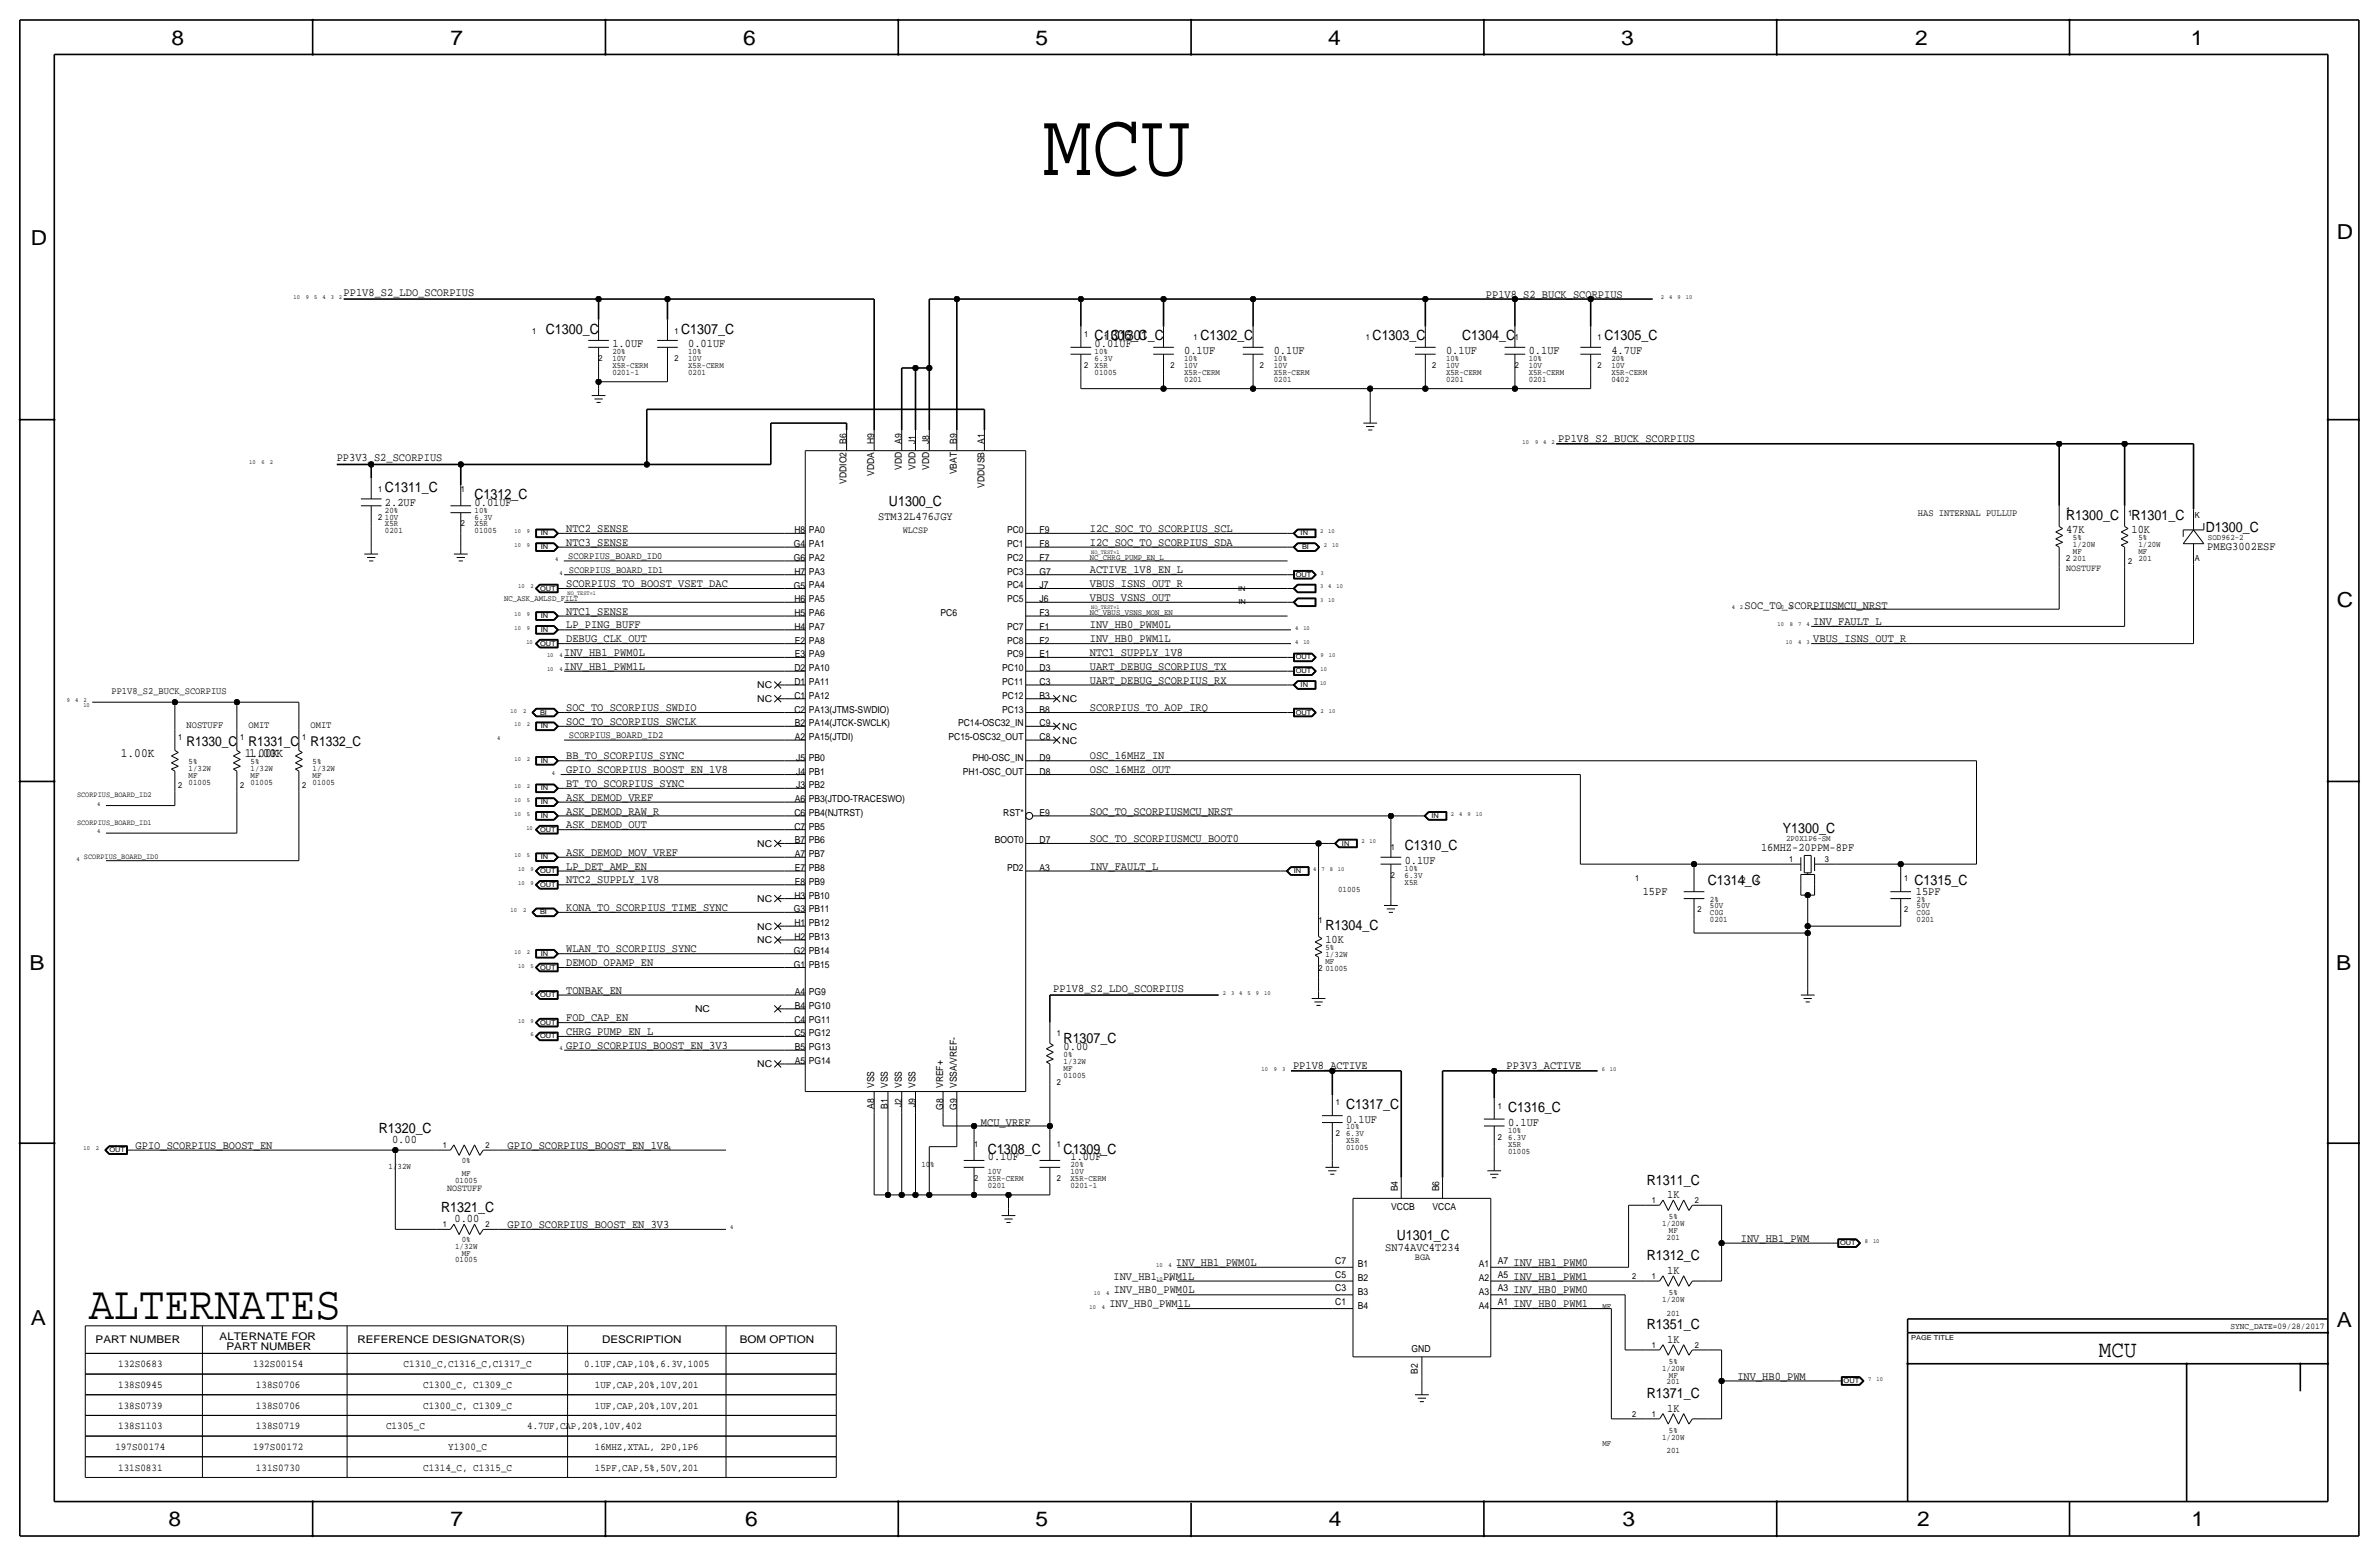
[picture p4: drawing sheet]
<svg xmlns="http://www.w3.org/2000/svg" width="877mm" height="574mm" viewBox="0 0 877 574" stroke-linecap="round" stroke-linejoin="round" font-family="sans-serif">
<defs><g id="words">
<text font-size="33.9" x="384.3" y="64.5">MCU</text>
<text font-size="17.4" x="32.7" y="486.2">ALTERNATES</text>
<text font-size="8.6" x="773.8" y="500.1">MCU</text>
<g font-size="7.6">
<text x="63.2" y="16.5">8</text>
<text x="166.1" y="16.5">7</text>
<text x="274" y="16.5">6</text>
<text x="381.7" y="16.5">5</text>
<text x="489.7" y="16.5">4</text>
<text x="597.6" y="16.5">3</text>
<text x="706.1" y="16.5">2</text>
<text x="807.7" y="16.5">1</text>
<text x="861.5" y="88.1">D</text>
<text x="11.4" y="90.4">D</text>
<text x="861.5" y="223.8">C</text>
<text x="10.9" y="357.6">B</text>
<text x="861.3" y="357.4">B</text>
<text x="11.4" y="488.4">A</text>
<text x="861.5" y="489.2">A</text>
<text x="62.2" y="562.6">8</text>
<text x="166.1" y="562.6">7</text>
<text x="274.8" y="562.6">6</text>
<text x="381.7" y="562.6">5</text>
<text x="489.9" y="562.6">4</text>
<text x="598.1" y="562.6">3</text>
<text x="706.8" y="562.6">2</text>
<text x="807.9" y="562.6">1</text>
</g>
<g font-size="5.2">
<text x="201.2" y="122.9">C1300_C</text>
<text x="251.2" y="122.9">C1307_C</text>
<text x="403.6" y="125.5">C1306_C</text>
<text x="409.5" y="125.5">C1301_C</text>
<text x="442.5" y="125.5">C1302_C</text>
<text x="506" y="125.5">C1303_C</text>
<text x="539.1" y="125.5">C1304_C</text>
<text x="591.5" y="125.5">C1305_C</text>
<text x="141.9" y="181.4">C1311_C</text>
<text x="175" y="183.9">C1312_C</text>
<text x="327.7" y="186.4">U1300_C</text>
<text x="761.7" y="191.5">R1300_C</text>
<text x="785.8" y="191.5">R1301_C</text>
<text x="813.3" y="196.1">D1300_C</text>
<text x="657.3" y="307">Y1300_C</text>
<text x="517.9" y="313.4">C1310_C</text>
<text x="629.6" y="326.1">C1314_C</text>
<text x="705.8" y="326.1">C1315_C</text>
<text x="488.6" y="342.6">R1304_C</text>
<text x="392.1" y="384.6">R1307_C</text>
<text x="496.3" y="408.7">C1317_C</text>
<text x="556" y="410">C1316_C</text>
<text x="139.6" y="417.6">R1320_C</text>
<text x="364.2" y="425.2">C1308_C</text>
<text x="392.1" y="425.2">C1309_C</text>
<text x="607.1" y="436.6">R1311_C</text>
<text x="162.6" y="446.8">R1321_C</text>
<text x="514.9" y="456.9">U1301_C</text>
<text x="607.1" y="464.6">R1312_C</text>
<text x="607.1" y="490">R1351_C</text>
<text x="607.1" y="515.4">R1371_C</text>
</g>
<g font-size="5">
<text x="68.8" y="275.1">R1330_C</text>
<text x="91.6" y="275.1">R1331_C</text>
<text x="114.5" y="275.1">R1332_C</text>
</g>
<g font-size="4.7">
<text x="44.5" y="278.9">1.00K</text>
<text x="90.2" y="278.9">1.00K</text>
<text x="91.9" y="278.9">1.00K</text>
</g>
<g font-size="4.3">
<text x="126.7" y="109">PP1V8_S2_LDO_SCORPIUS</text>
<text x="547.8" y="109.7">PP1V8_S2_BUCK_SCORPIUS</text>
<text x="225.8" y="128">1.0UF</text>
<text x="253.7" y="128">0.01UF</text>
<text x="403.6" y="128">0.01UF</text>
<text x="436.6" y="130.6">0.1UF</text>
<text x="469.6" y="130.6">0.1UF</text>
<text x="533.1" y="130.6">0.1UF</text>
<text x="563.6" y="130.6">0.1UF</text>
<text x="594.1" y="130.6">4.7UF</text>
<text x="574.5" y="163.1">PP1V8_S2_BUCK_SCORPIUS</text>
<text x="124.2" y="169.9">PP3V3_S2_SCORPIUS</text>
<text x="141.9" y="186.4">2.2UF</text>
<text x="175" y="186.4">0.01UF</text>
<text x="323.8" y="191.5">STM32L476JGY</text>
<text x="208.7" y="196.1">NTC2_SENSE</text>
<text x="401.8" y="196.1">I2C_SOC_TO_SCORPIUS_SCL</text>
<text x="761.7" y="196.6">47K</text>
<text x="785.8" y="196.6">10K</text>
<text x="208.7" y="201.2">NTC3_SENSE</text>
<text x="401.8" y="201.2">I2C_SOC_TO_SCORPIUS_SDA</text>
<text x="813.8" y="202.6">PMEG3002ESF</text>
<text x="401.8" y="211.3">ACTIVE_1V8_EN_L</text>
<text x="208.7" y="216.4">SCORPIUS_TO_BOOST_VSET_DAC</text>
<text x="401.8" y="216.4">VBUS_ISNS_OUT_R</text>
<text x="401.8" y="221.5">VBUS_VSNS_OUT</text>
<text x="208.7" y="226.6">NTC1_SENSE</text>
<text x="643.2" y="224.5">SOC_TO_SCORPIUSMCU_NRST</text>
<text x="208.7" y="231.6">LP_PING_BUFF</text>
<text x="401.8" y="231.6">INV_HB0_PWM0L</text>
<text x="668.5" y="230.4">INV_FAULT_L</text>
<text x="208.7" y="236.7">DEBUG_CLK_OUT</text>
<text x="401.8" y="236.7">INV_HB0_PWM1L</text>
<text x="668.5" y="236.7">VBUS_ISNS_OUT_R</text>
<text x="208" y="241.8">INV_HB1_PWM0L</text>
<text x="401.8" y="241.8">NTC1_SUPPLY_1V8</text>
<text x="208" y="246.9">INV_HB1_PWM1L</text>
<text x="401.8" y="252">UART_DEBUG_SCORPIUS_RX</text>
<text x="401.8" y="246.9">UART_DEBUG_SCORPIUS_TX</text>
<text x="208.7" y="262.1">SOC_TO_SCORPIUS_SWDIO</text>
<text x="401.8" y="262.1">SCORPIUS_TO_AOP_IRQ</text>
<text x="208.7" y="267.2">SOC_TO_SCORPIUS_SWCLK</text>
<text x="208.7" y="279.9">BB_TO_SCORPIUS_SYNC</text>
<text x="401.8" y="279.9">OSC_16MHZ_IN</text>
<text x="208.7" y="285">GPIO_SCORPIUS_BOOST_EN_1V8</text>
<text x="401.8" y="285">OSC_16MHZ_OUT</text>
<text x="208.7" y="290.1">BT_TO_SCORPIUS_SYNC</text>
<text x="208.7" y="295.1">ASK_DEMOD_VREF</text>
<text x="208.7" y="305.3">ASK_DEMOD_OUT</text>
<text x="208.7" y="300.2">ASK_DEMOD_RAW_R</text>
<text x="401.8" y="300.2">SOC_TO_SCORPIUSMCU_NRST</text>
<text x="401.8" y="310.4">SOC_TO_SCORPIUSMCU_BOOT0</text>
<text x="208.7" y="315.5">ASK_DEMOD_MOV_VREF</text>
<text x="649.2" y="313.7">16MHZ-20PPM-8PF</text>
<text x="208.7" y="320.5">LP_DET_AMP_EN</text>
<text x="401.8" y="320.5">INV_FAULT_L</text>
<text x="517.9" y="318.5">0.1UF</text>
<text x="208.7" y="325.6">NTC2_SUPPLY_1V8</text>
<text x="605.6" y="329.9">15PF</text>
<text x="706.3" y="329.9">15PF</text>
<text x="208.7" y="335.8">KONA_TO_SCORPIUS_TIME_SYNC</text>
<text x="488.6" y="347.7">10K</text>
<text x="208.7" y="351">WLAN_TO_SCORPIUS_SYNC</text>
<text x="208.7" y="356.1">DEMOD_OPAMP_EN</text>
<text x="388.3" y="365.5">PP1V8_S2_LDO_SCORPIUS</text>
<text x="208.7" y="366.3">TONBAK_EN</text>
<text x="208.7" y="376.4">FOD_CAP_EN</text>
<text x="208.7" y="381.5">CHRG_PUMP_EN_L</text>
<text x="208.7" y="386.6">GPIO_SCORPIUS_BOOST_EN_3V3</text>
<text x="392.1" y="387.1">0.00</text>
<text x="476.7" y="394.2">PP1V8_ACTIVE</text>
<text x="555.5" y="394.2">PP3V3_ACTIVE</text>
<text x="496.3" y="413.8">0.1UF</text>
<text x="361.6" y="415">MCU_VREF</text>
<text x="556" y="415">0.1UF</text>
<text x="50" y="423.4">GPIO_SCORPIUS_BOOST_EN</text>
<text x="144.5" y="421.1">0.00</text>
<text x="187.1" y="423.4">GPIO_SCORPIUS_BOOST_EN_1V8</text>
<text x="364.2" y="427.7">0.1UF</text>
<text x="394.7" y="427.7">1.0UF</text>
<text x="614.6" y="441.7">1K</text>
<text x="167.6" y="450.3">0.00</text>
<text x="187.1" y="452.6">GPIO_SCORPIUS_BOOST_EN_3V3</text>
<text x="510.7" y="461">SN74AVC4T234</text>
<text x="641.8" y="457.7">INV_HB1_PWM</text>
<text x="433.5" y="466.6">INV_HB1_PWM0L</text>
<text x="558" y="466.6">INV_HB1_PWM0</text>
<text x="410.5" y="471.7">INV_HB1_PWM1L</text>
<text x="558" y="471.7">INV_HB1_PWM1</text>
<text x="614.6" y="469.6">1K</text>
<text x="410.6" y="476.8">INV_HB0_PWM0L</text>
<text x="558" y="476.8">INV_HB0_PWM0</text>
<text x="409" y="481.8">INV_HB0_PWM1L</text>
<text x="558" y="481.8">INV_HB0_PWM1</text>
<text x="614.6" y="495">1K</text>
<text x="640.5" y="508.5">INV_HB0_PWM</text>
<text x="614.6" y="520.4">1K</text>
</g>
<g font-size="3.9">
<text x="35.3" y="495">PART NUMBER</text>
<text x="81" y="493.8">ALTERNATE FOR</text>
<text x="83.5" y="497.6">PART NUMBER</text>
<text x="131.8" y="495">REFERENCE DESIGNATOR(S)</text>
<text x="221.9" y="495">DESCRIPTION</text>
<text x="272.7" y="495">BOM OPTION</text>
</g>
<g font-size="3.8">
<text x="43.6" y="503.9">132S0683</text>
<text x="93.3" y="503.9">132S00154</text>
<text x="148.8" y="503.9">C1310_C,C1316_C,C1317_C</text>
<text x="215.3" y="503.9">0.1UF,CAP,10%,6.3V,1005</text>
<text x="43.6" y="511.6">138S0945</text>
<text x="94.4" y="511.6">138S0706</text>
<text x="156" y="511.6">C1300_C, C1309_C</text>
<text x="219.3" y="511.6">1UF,CAP,20%,10V,201</text>
<text x="43.6" y="519.2">138S0739</text>
<text x="94.4" y="519.2">138S0706</text>
<text x="156" y="519.2">C1300_C, C1309_C</text>
<text x="219.3" y="519.2">1UF,CAP,20%,10V,201</text>
<text x="43.6" y="526.8">138S1103</text>
<text x="94.4" y="526.8">138S0719</text>
<text x="142.3" y="526.8">C1305_C</text>
<text x="194.4" y="526.8">4.7UF,CAP,20%,10V,402</text>
<text x="42.5" y="534.4">197S00174</text>
<text x="93.3" y="534.4">197S00172</text>
<text x="165.2" y="534.4">Y1300_C</text>
<text x="219.3" y="534.4">16MHZ,XTAL, 2P0,1P6</text>
<text x="43.6" y="542">131S0831</text>
<text x="94.4" y="542">131S0730</text>
<text x="156" y="542">C1314_C, C1315_C</text>
<text x="219.3" y="542">15PF,CAP,5%,50V,201</text>
</g>
<g font-size="3.6">
<text x="707.1" y="190.2">HAS INTERNAL PULLUP</text>
<text x="209.5" y="206">SCORPIUS_BOARD_ID0</text>
<text x="209.8" y="211.1">SCORPIUS_BOARD_ID1</text>
<text x="41.1" y="255.8">PP1V8_S2_BUCK_SCORPIUS</text>
<text x="68.8" y="268.5">NOSTUFF</text>
<text x="91.6" y="268.5">OMIT</text>
<text x="114.5" y="268.5">OMIT</text>
<text x="209.8" y="272">SCORPIUS_BOARD_ID2</text>
</g>
<g font-size="3.5">
<text x="312.1" y="163.6" transform="rotate(-90 312.1 163.6)">B6</text>
<text x="322.3" y="163.6" transform="rotate(-90 322.3 163.6)">H9</text>
<text x="332.4" y="163.6" transform="rotate(-90 332.4 163.6)">A9</text>
<text x="337.5" y="163.6" transform="rotate(-90 337.5 163.6)">J1</text>
<text x="342.6" y="163.6" transform="rotate(-90 342.6 163.6)">J8</text>
<text x="352.8" y="163.6" transform="rotate(-90 352.8 163.6)">B9</text>
<text x="362.9" y="163.6" transform="rotate(-90 362.9 163.6)">A1</text>
<text x="332.4" y="173.3" transform="rotate(-90 332.4 173.3)">VDD</text>
<text x="337.5" y="173.3" transform="rotate(-90 337.5 173.3)">VDD</text>
<text x="342.6" y="173.3" transform="rotate(-90 342.6 173.3)">VDD</text>
<text x="312.1" y="178.4" transform="rotate(-90 312.1 178.4)">VDDIO2</text>
<text x="322.3" y="175.4" transform="rotate(-90 322.3 175.4)">VDDA</text>
<text x="352.8" y="174.9" transform="rotate(-90 352.8 174.9)">VBAT</text>
<text x="362.9" y="179.8" transform="rotate(-90 362.9 179.8)">VDDUSB</text>
<text x="292.8" y="196.6">H8</text>
<text x="298.1" y="196.6">PA0</text>
<text x="332.8" y="196.6">WLCSP</text>
<text x="371.3" y="196.6">PC0</text>
<text x="383.2" y="196.6">F9</text>
<text x="292.7" y="201.7">G4</text>
<text x="298.1" y="201.7">PA1</text>
<text x="371.3" y="201.7">PC1</text>
<text x="383.2" y="201.7">F8</text>
<text x="292.7" y="206.8">G6</text>
<text x="298.1" y="206.8">PA2</text>
<text x="371.3" y="206.8">PC2</text>
<text x="383.2" y="206.8">F7</text>
<text x="292.8" y="211.8">H7</text>
<text x="298.1" y="211.8">PA3</text>
<text x="371.3" y="211.8">PC3</text>
<text x="383.2" y="211.8">G7</text>
<text x="761.7" y="210.6">NOSTUFF</text>
<text x="292.7" y="216.9">G5</text>
<text x="292.8" y="222">H6</text>
<text x="298.1" y="222">PA5</text>
<text x="298.1" y="216.9">PA4</text>
<text x="371.3" y="222">PC5</text>
<text x="371.3" y="216.9">PC4</text>
<text x="383.2" y="222">J6</text>
<text x="383.2" y="216.9">J7</text>
<text x="292.8" y="227.1">H5</text>
<text x="298.1" y="227.1">PA6</text>
<text x="346.7" y="227.1">PC6</text>
<text x="383.2" y="227.1">F3</text>
<text x="292.8" y="232.2">H4</text>
<text x="298.1" y="232.2">PA7</text>
<text x="371.3" y="232.2">PC7</text>
<text x="383.2" y="232.2">F1</text>
<text x="293" y="237.2">E2</text>
<text x="298.1" y="237.2">PA8</text>
<text x="371.3" y="237.2">PC8</text>
<text x="383.2" y="237.2">F2</text>
<text x="293" y="242.3">E3</text>
<text x="298.1" y="242.3">PA9</text>
<text x="371.3" y="242.3">PC9</text>
<text x="383.2" y="242.3">E1</text>
<text x="292.8" y="247.4">D2</text>
<text x="298.1" y="247.4">PA10</text>
<text x="369.5" y="247.4">PC10</text>
<text x="383.2" y="247.4">D3</text>
<text x="279.2" y="253.7">NC</text>
<text x="292.8" y="257.6">C1</text>
<text x="292.8" y="252.5">D1</text>
<text x="298.1" y="252.5">PA11</text>
<text x="298.1" y="257.6">PA12</text>
<text x="369.5" y="252.5">PC11</text>
<text x="369.5" y="257.6">PC12</text>
<text x="383.2" y="257.6">B3</text>
<text x="383.2" y="252.5">C3</text>
<text x="279.2" y="258.8">NC</text>
<text x="292.8" y="262.6">C2</text>
<text x="298.1" y="262.6">PA13(JTMS-SWDIO)</text>
<text x="369.5" y="262.6">PC13</text>
<text x="383.2" y="262.6">B8</text>
<text x="391.6" y="258.8">NC</text>
<text x="293" y="267.7">B2</text>
<text x="298.1" y="267.7">PA14(JTCK-SWCLK)</text>
<text x="353.2" y="267.7">PC14-OSC32_IN</text>
<text x="383.2" y="267.7">C9</text>
<text x="391.6" y="269">NC</text>
<text x="293" y="272.8">A2</text>
<text x="298.1" y="272.8">PA15(JTDI)</text>
<text x="349.7" y="272.8">PC15-OSC32_OUT</text>
<text x="383.2" y="272.8">C8</text>
<text x="391.6" y="274.1">NC</text>
<text x="293.5" y="280.4">J5</text>
<text x="298.1" y="280.4">PB0</text>
<text x="358.5" y="280.4">PH0-OSC_IN</text>
<text x="383.2" y="280.4">D9</text>
<text x="293.5" y="285.5">J4</text>
<text x="298.1" y="285.5">PB1</text>
<text x="355" y="285.5">PH1-OSC_OUT</text>
<text x="383.2" y="285.5">D8</text>
<text x="293.5" y="290.6">J3</text>
<text x="298.1" y="290.6">PB2</text>
<text x="293" y="295.7">A6</text>
<text x="298.1" y="295.7">PB3(JTDO-TRACESWO)</text>
<text x="292.8" y="305.8">C7</text>
<text x="292.8" y="300.7">C6</text>
<text x="298.1" y="300.7">PB4(NJTRST)</text>
<text x="298.1" y="305.8">PB5</text>
<text x="369.9" y="300.7">RST*</text>
<text x="383.2" y="300.7">E9</text>
<text x="293" y="310.9">B7</text>
<text x="298.1" y="310.9">PB6</text>
<text x="366.7" y="310.9">BOOT0</text>
<text x="383.2" y="310.9">D7</text>
<text x="279.2" y="312.2">NC</text>
<text x="293" y="316">A7</text>
<text x="298.1" y="316">PB7</text>
<text x="293" y="321.1">E7</text>
<text x="298.1" y="321.1">PB8</text>
<text x="371.3" y="321.1">PD2</text>
<text x="383.2" y="321.1">A3</text>
<text x="293" y="326.1">E8</text>
<text x="298.1" y="326.1">PB9</text>
<text x="279.2" y="332.5">NC</text>
<text x="292.8" y="331.2">H3</text>
<text x="298.1" y="331.2">PB10</text>
<text x="292.7" y="336.3">G3</text>
<text x="292.8" y="341.4">H1</text>
<text x="298.1" y="336.3">PB11</text>
<text x="298.1" y="341.4">PB12</text>
<text x="279.2" y="347.7">NC</text>
<text x="279.2" y="342.6">NC</text>
<text x="292.8" y="346.5">H2</text>
<text x="298.1" y="346.5">PB13</text>
<text x="292.7" y="351.5">G2</text>
<text x="298.1" y="351.5">PB14</text>
<text x="292.7" y="356.6">G1</text>
<text x="298.1" y="356.6">PB15</text>
<text x="293" y="371.9">B4</text>
<text x="293" y="366.8">A4</text>
<text x="298.1" y="366.8">PG9</text>
<text x="298.1" y="371.9">PG10</text>
<text x="256.2" y="373.1">NC</text>
<text x="292.8" y="376.9">C4</text>
<text x="298.1" y="376.9">PG11</text>
<text x="292.8" y="382">C5</text>
<text x="298.1" y="382">PG12</text>
<text x="293" y="387.1">B5</text>
<text x="298.1" y="387.1">PG13</text>
<text x="279.2" y="393.4">NC</text>
<text x="293" y="392.2">A5</text>
<text x="298.1" y="392.2">PG14</text>
<text x="322.3" y="401.1" transform="rotate(-90 322.3 401.1)">VSS</text>
<text x="327.4" y="401.1" transform="rotate(-90 327.4 401.1)">VSS</text>
<text x="332.4" y="401.1" transform="rotate(-90 332.4 401.1)">VSS</text>
<text x="337.5" y="401.1" transform="rotate(-90 337.5 401.1)">VSS</text>
<text x="347.7" y="401.1" transform="rotate(-90 347.7 401.1)">VREF+</text>
<text x="352.8" y="401.1" transform="rotate(-90 352.8 401.1)">VSSA/VREF-</text>
<text x="322.3" y="408.7" transform="rotate(-90 322.3 408.7)">A8</text>
<text x="327.4" y="408.7" transform="rotate(-90 327.4 408.7)">B1</text>
<text x="332.4" y="408.2" transform="rotate(-90 332.4 408.2)">J2</text>
<text x="337.5" y="408.2" transform="rotate(-90 337.5 408.2)">J9</text>
<text x="347.7" y="409.1" transform="rotate(-90 347.7 409.1)">G8</text>
<text x="352.8" y="409.1" transform="rotate(-90 352.8 409.1)">G9</text>
<text x="164.8" y="439.2">NOSTUFF</text>
<text x="515.3" y="439.2" transform="rotate(-90 515.3 439.2)">B4</text>
<text x="530.6" y="439.2" transform="rotate(-90 530.6 439.2)">B6</text>
<text x="512.9" y="446">VCCB</text>
<text x="528.1" y="446">VCCA</text>
<text x="492.2" y="465.8">C7</text>
<text x="500.6" y="467.1">B1</text>
<text x="521.6" y="464.6">BGA</text>
<text x="545.2" y="467.1">A1</text>
<text x="552.1" y="465.8">A7</text>
<text x="492.2" y="470.9">C5</text>
<text x="500.6" y="472.2">B2</text>
<text x="545.2" y="472.2">A2</text>
<text x="552.1" y="470.9">A5</text>
<text x="492.2" y="476">C3</text>
<text x="500.6" y="477.3">B3</text>
<text x="545.2" y="477.3">A3</text>
<text x="552.1" y="476">A3</text>
<text x="492.2" y="481.1">C1</text>
<text x="500.6" y="482.3">B4</text>
<text x="545.2" y="482.3">A4</text>
<text x="552.1" y="481.1">A1</text>
<text x="520.4" y="498.3">GND</text>
<text x="522.7" y="506.5" transform="rotate(-90 522.7 506.5)">B2</text>
</g>
<text font-size="3.2" x="822.3" y="490">SYNC_DATE=09/28/2017</text>
<g font-size="3.1">
<text x="196.2" y="122.9">1</text>
<text x="248.6" y="122.9">1</text>
<text x="399.7" y="124.2">1</text>
<text x="407" y="125.5">1</text>
<text x="440" y="125.5">1</text>
<text x="503.5" y="125.5">1</text>
<text x="558.5" y="125.5">1</text>
<text x="589" y="125.5">1</text>
<text x="225.8" y="130.6">20%</text>
<text x="253.7" y="130.6">10%</text>
<text x="403.6" y="130.6">10%</text>
<text x="220.7" y="133.1">2</text>
<text x="225.8" y="133.1">10V</text>
<text x="225.8" y="135.6">X5R-CERM</text>
<text x="248.6" y="133.1">2</text>
<text x="253.7" y="133.1">10V</text>
<text x="253.7" y="135.6">X5R-CERM</text>
<text x="399.7" y="135.6">2</text>
<text x="403.6" y="135.6">X5R</text>
<text x="403.6" y="133.1">6.3V</text>
<text x="431.5" y="135.6">2</text>
<text x="436.6" y="133.1">10%</text>
<text x="436.6" y="135.6">10V</text>
<text x="464.5" y="135.6">2</text>
<text x="469.6" y="135.6">10V</text>
<text x="469.6" y="133.1">10%</text>
<text x="528" y="135.6">2</text>
<text x="533.1" y="135.6">10V</text>
<text x="533.1" y="133.1">10%</text>
<text x="558.5" y="135.6">2</text>
<text x="563.6" y="135.6">10V</text>
<text x="563.6" y="133.1">10%</text>
<text x="589" y="135.6">2</text>
<text x="594.1" y="135.6">10V</text>
<text x="594.1" y="133.1">20%</text>
<text x="225.8" y="138.2">0201-1</text>
<text x="253.7" y="138.2">0201</text>
<text x="403.6" y="138.2">01005</text>
<text x="436.6" y="138.2">X5R-CERM</text>
<text x="436.6" y="140.7">0201</text>
<text x="469.6" y="138.2">X5R-CERM</text>
<text x="469.6" y="140.7">0201</text>
<text x="533.1" y="140.7">0201</text>
<text x="533.1" y="138.2">X5R-CERM</text>
<text x="563.6" y="138.2">X5R-CERM</text>
<text x="563.6" y="140.7">0201</text>
<text x="594.1" y="138.2">X5R-CERM</text>
<text x="594.1" y="140.7">0402</text>
<text x="139.4" y="181.4">1</text>
<text x="169.9" y="181.4">1</text>
<text x="139.4" y="191.5">2</text>
<text x="141.9" y="189">20%</text>
<text x="141.9" y="191.5">10V</text>
<text x="175" y="189">10%</text>
<text x="175" y="191.5">6.3V</text>
<text x="761.7" y="189">1</text>
<text x="784.6" y="190.2">1</text>
<text x="809.2" y="190.8">K</text>
<text x="141.9" y="194.1">X5R</text>
<text x="141.9" y="196.6">0201</text>
<text x="169.9" y="194.1">2</text>
<text x="175" y="194.1">X5R</text>
<text x="175" y="196.6">01005</text>
<text x="764.2" y="199.1">5%</text>
<text x="764.2" y="201.7">1/20W</text>
<text x="788.4" y="199.1">5%</text>
<text x="788.4" y="201.7">1/20W</text>
<text x="814" y="198.9">SOD962-2</text>
<text x="761.7" y="206.8">2</text>
<text x="764.2" y="204.2">MF</text>
<text x="764.2" y="206.8">201</text>
<text x="784.6" y="208">2</text>
<text x="788.4" y="204.2">MF</text>
<text x="788.4" y="206.8">201</text>
<text x="809.2" y="206.8">A</text>
<text x="65.7" y="272.8">1</text>
<text x="88.6" y="272.8">1</text>
<text x="111.5" y="272.8">1</text>
<text x="69.5" y="281.7">5%</text>
<text x="92.4" y="281.7">5%</text>
<text x="115.3" y="281.7">5%</text>
<text x="69.5" y="284.2">1/32W</text>
<text x="69.5" y="286.8">MF</text>
<text x="92.4" y="284.2">1/32W</text>
<text x="92.4" y="286.8">MF</text>
<text x="115.3" y="284.2">1/32W</text>
<text x="115.3" y="286.8">MF</text>
<text x="65.7" y="290.6">2</text>
<text x="69.5" y="289.3">01005</text>
<text x="88.6" y="290.6">2</text>
<text x="92.4" y="289.3">01005</text>
<text x="111.5" y="290.6">2</text>
<text x="115.3" y="289.3">01005</text>
<text x="658.5" y="309.9">2P0X1P6-SM</text>
<text x="512.8" y="313.4">1</text>
<text x="659.6" y="317.8">1</text>
<text x="672.8" y="317.8">3</text>
<text x="512.8" y="323.6">2</text>
<text x="517.9" y="321.1">10%</text>
<text x="517.9" y="323.6">6.3V</text>
<text x="493.3" y="328.7">01005</text>
<text x="517.9" y="326.1">X5R</text>
<text x="602.9" y="324.9">1</text>
<text x="642" y="325.4">2</text>
<text x="647.1" y="325.4">4</text>
<text x="702" y="324.9">1</text>
<text x="630.4" y="334.8">50V</text>
<text x="630.4" y="332.5">2%</text>
<text x="706.6" y="332.5">2%</text>
<text x="706.6" y="334.8">50V</text>
<text x="486.1" y="340.1">1</text>
<text x="625.8" y="336.3">2</text>
<text x="630.4" y="339.9">0201</text>
<text x="630.4" y="337.3">C0G</text>
<text x="702" y="336.3">2</text>
<text x="706.6" y="337.3">C0G</text>
<text x="706.6" y="339.9">0201</text>
<text x="488.6" y="350.3">5%</text>
<text x="488.6" y="352.8">1/32W</text>
<text x="486.1" y="357.9">2</text>
<text x="488.6" y="357.9">01005</text>
<text x="488.6" y="355.3">MF</text>
<text x="389.6" y="382">1</text>
<text x="392.1" y="389.6">0%</text>
<text x="392.1" y="392.2">1/32W</text>
<text x="392.1" y="394.7">MF</text>
<text x="389.6" y="399.8">2</text>
<text x="392.1" y="397.3">01005</text>
<text x="492.5" y="407.4">1</text>
<text x="552.1" y="408.7">1</text>
<text x="492.5" y="418.8">2</text>
<text x="496.3" y="418.8">6.3V</text>
<text x="496.3" y="416.3">10%</text>
<text x="556" y="417.6">10%</text>
<text x="163.3" y="423.2">1</text>
<text x="179" y="423.2">2</text>
<text x="359.1" y="422.7">1</text>
<text x="389.6" y="422.7">1</text>
<text x="496.3" y="421.4">X5R</text>
<text x="496.3" y="423.9">01005</text>
<text x="552.1" y="420.1">2</text>
<text x="556" y="420.1">6.3V</text>
<text x="556" y="422.7">X5R</text>
<text x="556" y="425.2">01005</text>
<text x="143.3" y="431">1/32W</text>
<text x="170.3" y="428.5">0%</text>
<text x="339.7" y="430.3">10%</text>
<text x="394.7" y="430.3">20%</text>
<text x="167.8" y="436.1">01005</text>
<text x="170.3" y="433.6">MF</text>
<text x="359.1" y="435.4">2</text>
<text x="364.2" y="432.8">10V</text>
<text x="364.2" y="435.4">X5R-CERM</text>
<text x="364.2" y="437.9">0201</text>
<text x="389.6" y="435.4">2</text>
<text x="394.7" y="432.8">10V</text>
<text x="394.7" y="435.4">X5R-CERM</text>
<text x="394.7" y="437.9">0201-1</text>
<text x="609" y="443.5">1</text>
<text x="624.8" y="443.5">2</text>
<text x="615.3" y="449.3">5%</text>
<text x="163.3" y="452.4">1</text>
<text x="179" y="452.4">2</text>
<text x="612.8" y="451.9">1/20W</text>
<text x="615.3" y="454.4">MF</text>
<text x="167.8" y="460.2">1/32W</text>
<text x="170.3" y="457.7">0%</text>
<text x="614.4" y="456.9">201</text>
<text x="167.8" y="465.3">01005</text>
<text x="170.3" y="462.8">MF</text>
<text x="601.8" y="471.4">2</text>
<text x="609" y="471.4">1</text>
<text x="612.8" y="479.8">1/20W</text>
<text x="615.3" y="477.3">5%</text>
<text x="590.7" y="482.3">MF</text>
<text x="614.4" y="484.9">201</text>
<text x="609" y="496.8">1</text>
<text x="624.8" y="496.8">2</text>
<text x="615.3" y="502.7">5%</text>
<text x="612.8" y="505.2">1/20W</text>
<text x="615.3" y="507.7">MF</text>
<text x="614.4" y="510.3">201</text>
<text x="601.8" y="522.2">2</text>
<text x="609" y="522.2">1</text>
<text x="590.7" y="533.1">MF</text>
<text x="612.8" y="530.6">1/20W</text>
<text x="615.3" y="528.1">5%</text>
<text x="614.4" y="535.7">201</text>
</g>
<g font-size="3">
<text x="401.8" y="206.2">NC_CHRG_PUMP_EN_L</text>
<text x="185.8" y="221.5">NC_ASK_AMLSD_FILT</text>
<text x="401.8" y="226.6">NC_VBUS_VSNS_MON_EN</text>
</g>
<g font-size="2.9">
<text x="28.4" y="293.9">SCORPIUS_BOARD_ID2</text>
<text x="28.4" y="304">SCORPIUS_BOARD_ID1</text>
<text x="30.9" y="316.7">SCORPIUS_BOARD_ID0</text>
</g>
<g font-size="2.5">
<text x="199.3" y="197.4">IN</text>
<text x="479.5" y="197.4">IN</text>
<text x="199.3" y="202.4">IN</text>
<text x="480" y="202.4">BI</text>
<text x="477.7" y="212.6">OUT</text>
<text x="199.1" y="217.7">OUT</text>
<text x="456.5" y="217.7">IN</text>
<text x="199.3" y="227.8">IN</text>
<text x="456.6" y="222.8">IN</text>
<text x="199.3" y="232.9">IN</text>
<text x="199.1" y="238">OUT</text>
<text x="477.7" y="243.1">OUT</text>
<text x="477.7" y="248.2">OUT</text>
<text x="479.5" y="253.2">IN</text>
<text x="199.1" y="263.4">BI</text>
<text x="477.7" y="263.4">OUT</text>
<text x="199.3" y="268.5">IN</text>
<text x="199.3" y="281.2">IN</text>
<text x="199.3" y="291.3">IN</text>
<text x="199.3" y="296.4">IN</text>
<text x="199.3" y="301.5">IN</text>
<text x="527.8" y="301.5">IN</text>
<text x="199.1" y="306.6">OUT</text>
<text x="494.7" y="311.7">IN</text>
<text x="199.3" y="316.7">IN</text>
<text x="199.1" y="321.8">OUT</text>
<text x="477" y="321.8">IN</text>
<text x="199.1" y="326.9">OUT</text>
<text x="199.1" y="337.1">BI</text>
<text x="199.3" y="352.3">IN</text>
<text x="199.1" y="357.4">OUT</text>
<text x="199.1" y="367.5">OUT</text>
<text x="199.1" y="377.7">OUT</text>
<text x="199.1" y="382.8">OUT</text>
<text x="40.3" y="424.7">OUT</text>
<text x="678.4" y="459">OUT</text>
<text x="704.5" y="493.8">PAGE TITLE</text>
<text x="679.7" y="509.8">OUT</text>
</g>
<g font-size="2.3">
<text x="108.2" y="110.2">10</text>
<text x="112.8" y="110.2">9</text>
<text x="115.8" y="110.2">5</text>
<text x="118.9" y="110.2">4</text>
<text x="121.9" y="110.2">3</text>
<text x="125" y="110.2">2</text>
<text x="612.3" y="110.2">2</text>
<text x="615.4" y="110.2">4</text>
<text x="618.4" y="110.2">9</text>
<text x="621.5" y="110.2">10</text>
<text x="561.3" y="163.6">10</text>
<text x="565.9" y="163.6">9</text>
<text x="569" y="163.6">4</text>
<text x="572" y="163.6">2</text>
<text x="91.9" y="171.2">10</text>
<text x="96.5" y="171.2">6</text>
<text x="99.5" y="171.2">2</text>
<text x="189.7" y="196.6">10</text>
<text x="194.3" y="196.6">9</text>
<text x="486.7" y="196.6">2</text>
<text x="489.7" y="196.6">10</text>
<text x="189.7" y="201.7">10</text>
<text x="194.3" y="201.7">9</text>
<text x="488.1" y="201.7">2</text>
<text x="491.1" y="201.7">10</text>
<text x="204.6" y="206.8">4</text>
<text x="206.2" y="211.8">4</text>
<text x="486.8" y="211.8">3</text>
<text x="191.1" y="216.9">10</text>
<text x="195.6" y="216.9">2</text>
<text x="486.7" y="216.9">3</text>
<text x="486.7" y="222">3</text>
<text x="489.7" y="216.9">4</text>
<text x="489.7" y="222">10</text>
<text x="492.8" y="216.9">10</text>
<text x="189.7" y="227.1">10</text>
<text x="194.3" y="227.1">9</text>
<text x="638.4" y="224.5">4</text>
<text x="641.5" y="224.5">2</text>
<text x="655.3" y="224.5">10</text>
<text x="659.9" y="224.5">9</text>
<text x="189.7" y="232.2">10</text>
<text x="194.3" y="232.2">9</text>
<text x="477.5" y="232.2">4</text>
<text x="480.5" y="232.2">10</text>
<text x="655.3" y="230.9">10</text>
<text x="659.9" y="230.9">8</text>
<text x="662.9" y="230.9">7</text>
<text x="666" y="230.9">4</text>
<text x="194.1" y="237.2">10</text>
<text x="477.5" y="237.2">4</text>
<text x="480.5" y="237.2">10</text>
<text x="658.4" y="237.2">10</text>
<text x="662.9" y="237.2">4</text>
<text x="666" y="237.2">3</text>
<text x="201.7" y="242.3">10</text>
<text x="206.2" y="242.3">4</text>
<text x="486.8" y="242.3">9</text>
<text x="489.9" y="242.3">10</text>
<text x="201.7" y="247.4">10</text>
<text x="206.2" y="247.4">4</text>
<text x="486.8" y="247.4">10</text>
<text x="486.7" y="252.5">10</text>
<text x="24.6" y="258.8">9</text>
<text x="27.7" y="258.8">4</text>
<text x="30.7" y="260.7">10</text>
<text x="30.7" y="258.8">2</text>
<text x="188.3" y="262.6">10</text>
<text x="192.8" y="262.6">2</text>
<text x="486.8" y="262.6">2</text>
<text x="489.9" y="262.6">10</text>
<text x="189.7" y="267.7">10</text>
<text x="194.3" y="267.7">2</text>
<text x="183.3" y="272.8">4</text>
<text x="189.7" y="280.4">10</text>
<text x="194.3" y="280.4">2</text>
<text x="203.5" y="285.5">4</text>
<text x="189.7" y="290.6">10</text>
<text x="194.3" y="290.6">2</text>
<text x="35.8" y="296.9">4</text>
<text x="189.7" y="295.7">10</text>
<text x="194.3" y="295.7">5</text>
<text x="189.7" y="300.7">10</text>
<text x="194.1" y="305.8">10</text>
<text x="194.3" y="300.7">5</text>
<text x="534.9" y="300.7">2</text>
<text x="538" y="300.7">4</text>
<text x="541" y="300.7">9</text>
<text x="544.1" y="300.7">10</text>
<text x="35.8" y="307.1">4</text>
<text x="501.9" y="310.9">2</text>
<text x="505" y="310.9">10</text>
<text x="28.2" y="317.2">4</text>
<text x="189.7" y="316">10</text>
<text x="194.3" y="316">5</text>
<text x="191.1" y="321.1">10</text>
<text x="195.6" y="321.1">9</text>
<text x="484.1" y="321.1">4</text>
<text x="487.2" y="321.1">7</text>
<text x="490.2" y="321.1">8</text>
<text x="493.3" y="321.1">10</text>
<text x="191.1" y="326.1">10</text>
<text x="195.6" y="326.1">9</text>
<text x="188.3" y="336.3">10</text>
<text x="192.8" y="336.3">2</text>
<text x="189.7" y="351.5">10</text>
<text x="194.3" y="351.5">2</text>
<text x="191.1" y="356.6">10</text>
<text x="195.6" y="356.6">5</text>
<text x="195.6" y="366.8">6</text>
<text x="450.8" y="366.8">2</text>
<text x="453.8" y="366.8">3</text>
<text x="456.9" y="366.8">4</text>
<text x="459.9" y="366.8">5</text>
<text x="463" y="366.8">9</text>
<text x="466" y="366.8">10</text>
<text x="191.1" y="376.9">10</text>
<text x="195.6" y="376.9">9</text>
<text x="195.6" y="382">6</text>
<text x="206.2" y="387.1">4</text>
<text x="465.1" y="394.7">10</text>
<text x="469.6" y="394.7">9</text>
<text x="472.7" y="394.7">3</text>
<text x="590.5" y="394.7">6</text>
<text x="593.5" y="394.7">10</text>
<text x="30.8" y="423.9">10</text>
<text x="35.4" y="423.9">2</text>
<text x="246.3" y="423.9">4</text>
<text x="269.2" y="453.1">4</text>
<text x="687.5" y="458.2">8</text>
<text x="690.5" y="458.2">10</text>
<text x="426.2" y="467.1">10</text>
<text x="430.8" y="467.1">4</text>
<text x="426.2" y="472.2">10</text>
<text x="430.8" y="472.2">4</text>
<text x="403.3" y="477.3">10</text>
<text x="407.9" y="477.3">4</text>
<text x="401.7" y="482.3">10</text>
<text x="406.3" y="482.3">4</text>
<text x="688.7" y="509">7</text>
<text x="691.8" y="509">10</text>
</g>
<g font-size="2.2">
<text x="402.3" y="204.2">NO_TEST=1</text>
<text x="209.2" y="219.5">NO_TEST=1</text>
<text x="402.3" y="224.5">NO_TEST=1</text>
</g>
</g></defs>
<g fill="none" stroke="#000" stroke-width=".37">
<path d="M220.7 117.9v7.6zM246.1 117.9v7.6zM216.9 125.5h7.6zM216.9 128h7.6zM220.7 135.6v5.1zM220.7 128v7.6zM242.3 125.5h7.6zM242.3 128h7.6zM246.1 135.6v5.1zM246.1 128v7.6zM394.7 128h7.6zM394.7 130.6h7.6z"/>
<path d="M398.5 138.2v5.1zM398.5 120.4v7.6zM398.5 130.6v7.6zM425.1 128h7.7zM425.1 130.6h7.7zM429 138.2v5.1zM429 120.4v7.6zM429 130.6v7.6zM458.2 128h7.6zM458.2 130.6h7.6zM462 138.2v5.1zM462 120.4v7.6z"/>
<path d="M462 130.6v7.6zM521.7 128h7.6zM521.7 130.6h7.6zM525.5 138.2v5.1zM525.5 120.4v7.6zM525.5 130.6v7.6zM554.7 128h7.6zM554.7 130.6h7.6zM558.5 138.2v5.1zM558.5 120.4v7.6zM558.5 130.6v7.6zM582.6 128h7.6z"/>
<path d="M582.6 130.6h7.6zM586.4 138.2v5.1zM586.4 120.4v7.6zM586.4 130.6v7.6zM218.1 145.8h5.1zM219.2 147.1h3zM219.9 148.3h1.5zM220.7 140.7v2.6zM220.7 140.7h25.4zM220.7 143.3v2.5zM312.1 158.5v7.6zM322.3 158.5v7.6z"/>
<path d="M332.4 158.5v7.6zM337.5 158.5v7.6zM342.6 158.5v7.6zM352.8 158.5v7.6zM362.9 158.5v7.6zM398.5 143.3h30.5zM429 143.3h33zM462 143.3h43.2zM502.6 156h5.1zM503.6 157.2h3.1zM504.4 158.5h1.5zM505.2 143.3h20.3z"/>
<path d="M505.2 143.3v10.1zM505.2 153.4v2.6zM525.5 143.3h33zM558.5 143.3h27.9zM136.9 176.3v7.6zM169.9 178.8v7.6zM296.9 166.1h81.3zM296.9 166.1v236.2zM378.2 166.1v236.2zM133 183.9h7.7zM133 186.4h7.7zM136.9 194.1v7.6z"/>
<path d="M136.9 186.4v7.7zM166.1 186.4h7.6zM166.1 189h7.6zM169.9 196.6v5.1zM169.9 189v7.6zM197.5 195v3.2zM197.5 198.2h6.8zM197.5 195h6.8zM197.6 195.1h6.7zM197.6 195.1v3zM197.6 198.1h6.7zM197.7 195.2h6.5z"/>
<path d="M197.7 195.2v2.8zM197.7 198h6.5zM197.8 195.3h6.4zM197.8 195.3v2.6zM197.8 197.9h6.4zM204.2 195.3l1.2 1.3zM204.2 197.9l1.2-1.3zM204.2 195.2l1.4 1.4zM204.3 195.1l1.4 1.5zM204.3 195l1.6 1.6zM204.3 198.2l1.6-1.6zM205.4 196.6h2.6z"/>
<path d="M205.6 196.6l-1.4 1.4zM205.7 196.6l-1.4 1.5zM208 196.6h81.3zM289.3 196.6h7.6zM378.2 196.6h7.6zM385.8 196.6h88.9zM474.7 196.6h2.5zM476.8 196.6l1.5-1.6zM476.8 196.6l1.5 1.6zM476.9 196.6l1.5-1.5zM476.9 196.6l1.5 1.5zM477.1 196.6l1.3 1.4z"/>
<path d="M477.2 196.6l1.3-1.3zM477.2 196.6l1.3 1.3zM478.3 195h6.8zM478.3 198.2h6.8zM478.4 195.1h6.6zM478.4 198.1h6.6zM478.4 195.2l-1.3 1.4zM478.4 195.2h6.5zM478.4 198h6.5zM478.5 195.3h6.3zM478.5 197.9h6.3zM484.8 195.3v2.6z"/>
<path d="M484.9 195.2v2.8zM485 195.1v3zM485.1 195v3.2zM757.9 198.6l2.5 1.3zM757.9 198.6l2.5-1.2zM757.9 196.1l2.5 1.3zM757.9 196.1l2.5-1.3zM759.2 186.4v7.7zM759.2 194.1l1.2 .7zM782 198.6l2.6 1.3zM782 198.6l2.6-1.2zM782 196.1l2.6 1.3z"/>
<path d="M782 196.1l2.6-1.3zM783.3 186.4v7.7zM783.3 194.1l1.3 .7zM804.9 195.3v2.6zM804.9 195.3h7.6zM808.7 195.3l-3.8 5.1zM808.7 195.3l3.8 5.1zM808.7 187.7v7.6zM812.5 192.8v2.5zM134.3 204.2h5.1zM135.3 205.5h3.1zM136.1 206.8h1.5z"/>
<path d="M136.9 201.7v2.5zM167.3 204.2h5.1zM168.4 205.5h3zM169.1 206.8h1.5zM169.9 201.7v2.5zM197.4 216.9l1.5-1.6zM197.4 216.9l1.5 1.6zM197.5 200.1v3.1zM197.5 203.2h6.8zM197.5 200.1h6.8zM197.5 216.9l1.5 1.5zM197.6 200.2h6.7z"/>
<path d="M197.6 200.2v3zM197.6 203.2h6.7zM197.7 216.9l1.3 1.4zM197.7 200.3h6.5zM197.7 200.3v2.7zM197.7 203h6.5zM197.8 200.4h6.4zM197.8 200.4v2.5zM197.8 202.9h6.4zM197.8 216.9l1.3 1.3zM198.9 215.3h6.8zM198.9 218.5h6.8z"/>
<path d="M199 215.4l-1.5 1.5zM199 215.4h6.6zM199 218.4h6.6zM199 215.5l-1.3 1.4zM199 215.5h6.5zM199 218.3h6.5zM199.1 215.6l-1.3 1.3zM199.1 215.6h6.3zM199.1 218.2h6.3zM204.2 200.4l1.2 1.3zM204.2 202.9l1.2-1.2zM204.2 200.3l1.4 1.4z"/>
<path d="M204.3 200.2l1.4 1.5zM204.3 200.1l1.6 1.6zM204.3 203.2l1.6-1.5zM205.4 201.7h2.6zM205.4 216.9h2.6zM205.4 215.6v2.6zM205.5 215.5v2.8zM205.6 201.7l-1.4 1.3zM205.6 215.4v3zM205.7 201.7l-1.4 1.5zM205.7 215.3v3.2zM207.9 206.8h81.4z"/>
<path d="M208 211.8h81.3zM208 216.9h81.3zM208 201.7h81.3zM289.3 211.8h7.6zM289.3 206.8h7.6zM289.3 216.9h7.6zM289.3 201.7h7.6zM378.2 206.8h7.6zM378.2 216.9h7.6zM378.2 211.8h7.6zM378.2 201.7h7.6zM385.8 216.9h88.9z"/>
<path d="M385.8 201.7h88.9zM385.8 211.8h88.9zM385.8 206.8h88.9zM474.7 211.8h2.5zM474.7 201.7h2.5zM474.7 216.9h2.5zM476.8 201.7l1.5-1.6zM476.8 201.7l1.5 1.5zM476.8 216.9l1.5-1.6zM476.8 216.9l1.5 1.6zM476.9 210.3h6.8zM476.9 213.4h6.8z"/>
<path d="M476.9 210.3v3.1zM476.9 201.7l1.5-1.5zM476.9 201.7l1.5 1.5zM476.9 216.9l1.5-1.5zM476.9 216.9l1.5 1.5zM477 210.4h6.7zM477 210.4v2.9zM477 213.3h6.7zM477.1 201.7l1.3 1.3zM477.1 216.9l1.3 1.4zM477.1 210.5h6.5zM477.1 210.5v2.7z"/>
<path d="M477.1 213.2h6.5zM477.2 210.6h6.4zM477.2 210.6v2.5zM477.2 213.1h6.4zM477.2 201.7l1.3 1.2zM477.2 216.9l1.3 1.3zM478.3 203.2h6.7zM478.3 200.1h6.7zM478.3 215.3h6.8zM478.3 218.5h6.8zM478.4 203.2h6.5zM478.4 200.2h6.5z"/>
<path d="M478.4 215.4h6.6zM478.4 218.4h6.6zM478.4 200.3l-1.3 1.4zM478.4 203h6.5zM478.4 200.3h6.5zM478.4 215.5l-1.3 1.4zM478.4 215.5h6.5zM478.4 218.3h6.5zM478.5 200.4l-1.3 1.3zM478.5 202.9h6.3zM478.5 200.4h6.3zM478.5 215.6l-1.3 1.3z"/>
<path d="M478.5 215.6h6.3zM478.5 218.2h6.3zM483.6 210.6l1.2 1.2zM483.6 210.5l1.4 1.3zM483.6 213.2l1.4-1.4zM483.7 210.4l1.4 1.4zM483.7 210.3l1.6 1.5zM484.8 211.8l-1.2 1.3zM484.8 202.9l1.3-1.2zM484.8 200.4l1.3 1.3zM484.8 215.6v2.6zM484.9 203l1.4-1.3z"/>
<path d="M484.9 200.3l1.4 1.4zM484.9 203.2l1.5-1.5zM484.9 200.2l1.5 1.5zM484.9 215.5v2.8zM485 203.2l1.6-1.5zM485 200.1l1.6 1.6zM485 215.4v3zM485.1 211.8l-1.4 1.5zM485.1 215.3v3.2zM485.3 211.8l-1.6 1.6zM757.9 200.9l1.3 .8zM757.9 200.9l2.5-1z"/>
<path d="M759.2 209.3v15.2zM759.2 201.7v7.6zM782 200.9l1.3 .8zM782 200.9l2.6-1zM783.3 209.3v21.6zM783.3 201.7v7.6zM804.9 200.4h7.6zM808.7 208v29.2zM808.7 200.4v7.6zM197.4 237.2l1.5-1.5zM197.4 237.2l1.5 1.6zM197.5 230.6v3.1z"/>
<path d="M197.5 233.7h6.8zM197.5 230.6h6.8zM197.5 237.2l1.5 1.5zM197.5 237.2l1.5-1.4zM197.5 225.5v3.2zM197.5 228.7h6.8zM197.5 225.5h6.8zM197.6 230.7h6.7zM197.6 230.7v2.9zM197.6 233.6h6.7zM197.6 225.6h6.7zM197.6 225.6v2.9z"/>
<path d="M197.6 228.5h6.7zM197.7 237.2l1.3-1.3zM197.7 237.2l1.3 1.4zM197.7 230.8h6.5zM197.7 230.8v2.7zM197.7 233.5h6.5zM197.7 225.7h6.5zM197.7 225.7v2.7zM197.7 228.4h6.5zM197.8 230.9h6.4zM197.8 230.9v2.5zM197.8 233.4h6.4z"/>
<path d="M197.8 237.2l1.3-1.2zM197.8 237.2l1.3 1.3zM197.8 225.8h6.4zM197.8 225.8v2.5zM197.8 228.3h6.4zM198.9 235.7h6.8zM198.9 238.8h6.8zM199 235.8h6.6zM199 238.7h6.6zM199 235.9h6.5zM199 238.6h6.5zM199.1 236h6.3z"/>
<path d="M199.1 238.5h6.3zM204.2 230.9l1.2 1.3zM204.2 233.4l1.2-1.2zM204.2 225.8l1.2 1.3zM204.2 230.8l1.4 1.4zM204.2 233.5l1.4-1.3zM204.2 225.7l1.4 1.4zM204.2 228.4l1.4-1.3zM204.3 230.7l1.4 1.5zM204.3 233.6l1.4-1.4zM204.3 225.6l1.4 1.5zM204.3 228.5l1.4-1.4z"/>
<path d="M204.3 230.6l1.6 1.6zM204.3 233.7l1.6-1.5zM204.3 225.5l1.6 1.6zM204.3 228.7l1.6-1.6zM205.4 232.2h2.6zM205.4 237.2h2.6zM205.4 236v2.5zM205.4 227.1h2.6zM205.4 227.1l-1.2 1.2zM205.5 235.9v2.7zM205.6 235.8v2.9zM205.7 235.7v3.1z"/>
<path d="M208 237.2h81.3zM208 232.2h81.3zM208 227.1h81.3zM208 222h81.3zM289.3 222h7.6zM289.3 232.2h7.6zM289.3 237.2h7.6zM289.3 227.1h7.6zM378.2 237.2h7.6zM378.2 232.2h7.6zM378.2 222h7.6zM378.2 227.1h7.6z"/>
<path d="M385.8 222h88.9zM385.8 227.1h88.9zM385.8 232.2h90.1zM385.8 237.2h90.1zM474.7 222h2.5zM476.8 222l1.5-1.6zM476.8 222l1.5 1.6zM476.9 222l1.5-1.5zM476.9 222l1.5 1.5zM477.1 222l1.3 1.4zM477.2 222l1.3 1.3zM478.3 220.4h6.8z"/>
<path d="M478.3 223.6h6.8zM478.4 220.5h6.6zM478.4 223.5h6.6zM478.4 220.6l-1.3 1.4zM478.4 220.6h6.5zM478.4 223.4h6.5zM478.5 220.7l-1.3 1.3zM478.5 220.7h6.3zM478.5 223.3h6.3zM484.8 220.7v2.6zM484.9 220.6v2.8zM485 220.5v3z"/>
<path d="M485.1 220.4v3.2zM667.7 224.5h91.5zM667.7 237.2h141zM667.7 230.9h115.6zM34 258.8h30.5zM64.5 258.8h22.8zM64.5 258.8v10.2zM87.3 258.8h22.9zM87.3 258.8v10.2zM110.2 258.8v10.2zM208 242.3h81.3zM208 247.4h81.3z"/>
<path d="M285.4 256.3l2.6 2.5zM285.4 251.2l2.6 2.5zM286.7 252.5h2.6zM286.7 257.6h2.6zM288 256.3l-2.6 2.5zM288 251.2l-2.6 2.5zM289.3 242.3h7.6zM289.3 252.5h7.6zM289.3 247.4h7.6zM289.3 257.6h7.6zM378.2 257.6h7.6zM378.2 247.4h7.6z"/>
<path d="M378.2 252.5h7.6zM378.2 242.3h7.6zM385.8 257.6h3.8zM385.8 242.3h88.9zM385.8 252.5h88.9zM385.8 247.4h88.9zM388.3 256.3l2.6 2.5zM390.9 256.3l-2.6 2.5zM474.7 247.4h2.5zM474.7 252.5h2.5zM474.7 242.3h2.5zM476.8 252.5l1.5 1.6z"/>
<path d="M476.9 245.8h6.8zM476.9 249h6.8zM476.9 245.8v3.2zM476.9 252.5l1.5-1.5zM476.9 252.5l1.5 1.4zM476.9 240.7h6.8zM476.9 243.9h6.8zM476.9 240.7v3.2zM477 245.9h6.7zM477 245.9v3zM477 248.9h6.7zM477 240.8h6.7z"/>
<path d="M477 240.8v3zM477 243.8h6.7zM477.1 252.5l1.3-1.4zM477.1 252.5l1.3 1.3zM477.1 246h6.5zM477.1 246v2.8zM477.1 248.8h6.5zM477.1 240.9h6.5zM477.1 240.9v2.8zM477.1 243.7h6.5zM477.2 246.1h6.4zM477.2 246.1v2.6z"/>
<path d="M477.2 248.7h6.4zM477.2 252.5l1.3-1.3zM477.2 252.5l1.3 1.2zM477.2 241h6.4zM477.2 241v2.6zM477.2 243.6h6.4zM478.3 250.9l-1.5 1.6zM478.3 250.9h6.8zM478.3 254.1h6.8zM478.4 251h6.6zM478.4 253.9h6.6zM478.4 251.1h6.5z"/>
<path d="M478.4 253.8h6.5zM478.5 251.2h6.3zM478.5 253.7h6.3zM483.6 246.1l1.2 1.3zM483.6 248.7l1.2-1.3zM483.6 241l1.2 1.3zM483.6 243.6l1.2-1.3zM483.6 246l1.4 1.4zM483.6 248.8l1.4-1.4zM483.6 240.9l1.4 1.4zM483.6 243.7l1.4-1.4zM483.7 245.9l1.4 1.5z"/>
<path d="M483.7 248.9l1.4-1.5zM483.7 240.8l1.4 1.5zM483.7 243.8l1.4-1.5zM483.7 245.8l1.6 1.6zM483.7 240.7l1.6 1.6zM484.8 251.2v2.5zM484.9 251.1v2.7zM485 251v2.9zM485.1 250.9v3.2zM485.3 247.4l-1.6 1.6zM485.3 242.3l-1.6 1.6zM63.2 278.6l2.5 1.3z"/>
<path d="M63.2 278.6l2.5-1.2zM64.5 269v7.6zM64.5 276.6l1.2 .8zM86.1 278.6l2.5 1.3zM86.1 278.6l2.5-1.2zM87.3 269v7.6zM87.3 276.6l1.3 .8zM108.9 278.6l2.6 1.3zM108.9 278.6l2.6-1.2zM110.2 269v7.6zM110.2 276.6l1.3 .8zM196.1 262.6l1.6-1.5z"/>
<path d="M196.1 262.6l1.6 1.6zM196.2 262.6l1.5-1.4zM196.2 262.6l1.5 1.5zM196.4 262.6l1.4-1.3zM196.4 262.6l1.4 1.4zM196.5 262.6l1.3-1.2zM196.5 262.6l1.3 1.3zM197.5 278.8v3.2zM197.5 278.8h6.8zM197.5 266.1v3.2zM197.5 269.3h6.8zM197.5 266.1h6.8z"/>
<path d="M197.6 278.9h6.7zM197.6 278.9v3zM197.6 266.2h6.7zM197.6 266.2v3zM197.6 269.2h6.7zM197.7 264.2h6.6zM197.7 261.1h6.6zM197.7 279h6.5zM197.7 279v2.8zM197.7 266.3h6.5zM197.7 266.3v2.8zM197.7 269.1h6.5z"/>
<path d="M197.7 264.1h6.6zM197.7 261.2h6.6zM197.8 264h6.4zM197.8 261.3h6.4zM197.8 279.1h6.4zM197.8 279.1v2.6zM197.8 266.4h6.4zM197.8 266.4v2.6zM197.8 269h6.4zM197.8 263.9h6.4zM197.8 261.4h6.4zM204.2 279.1l1.2 1.3z"/>
<path d="M204.2 266.4l1.2 1.3zM204.2 269l1.2-1.3zM204.2 261.4l1.2 1.2zM204.2 279l1.4 1.4zM204.2 266.3l1.4 1.4zM204.2 269.1l1.4-1.4zM204.2 264l1.4-1.4zM204.2 261.3l1.4 1.3zM204.3 278.9l1.4 1.5zM204.3 266.2l1.4 1.5zM204.3 269.2l1.4-1.5zM204.3 264.1l1.4-1.5z"/>
<path d="M204.3 261.2l1.4 1.4zM204.3 278.8l1.6 1.6zM204.3 266.1l1.6 1.6zM204.3 269.3l1.6-1.6zM204.3 261.1l1.6 1.5zM205.4 267.7h2.6zM205.4 262.6l-1.2 1.3zM205.4 262.6h2.6zM205.9 262.6l-1.6 1.6zM208 262.6h81.3zM208 267.7h81.3zM208 272.8h81.3z"/>
<path d="M289.3 262.6h7.6zM289.3 267.7h7.6zM289.3 272.8h7.6zM378.2 272.8h7.6zM378.2 267.7h7.6zM378.2 262.6h7.6zM385.8 272.8h3.8zM385.8 267.7h3.8zM385.8 262.6h88.9zM388.3 266.4l2.6 2.6zM388.3 271.5l2.6 2.6zM390.9 266.4l-2.6 2.6z"/>
<path d="M390.9 271.5l-2.6 2.6zM474.7 262.6h2.5zM476.9 261.1h6.8zM476.9 264.2h6.8zM476.9 261.1v3.1zM477 261.2h6.7zM477 261.2v2.9zM477 264.1h6.7zM477.1 261.3h6.5zM477.1 261.3v2.7zM477.1 264h6.5zM477.2 261.4h6.4z"/>
<path d="M477.2 261.4v2.5zM477.2 263.9h6.4zM483.6 261.4l1.2 1.2zM483.6 261.3l1.4 1.3zM483.6 264l1.4-1.4zM483.7 261.2l1.4 1.4zM483.7 264.1l1.4-1.5zM483.7 261.1l1.6 1.5zM484.8 262.6l-1.2 1.3zM485.3 262.6l-1.6 1.6zM39.1 296.9h25.4zM63.2 283.5l1.3 .7z"/>
<path d="M63.2 283.5l2.5-1.1zM63.2 281.2l2.5 1.2zM63.2 281.2l2.5-1.3zM64.5 291.8v5.1zM64.5 284.2v7.6zM86.1 283.5l1.2 .7zM86.1 283.5l2.5-1.1zM86.1 281.2l2.5 1.2zM86.1 281.2l2.5-1.3zM87.3 291.8v15.3zM87.3 284.2v7.6zM108.9 283.5l1.3 .7z"/>
<path d="M108.9 283.5l2.6-1.1zM108.9 281.2l2.6 1.2zM108.9 281.2l2.6-1.3zM110.2 291.8v25.4zM110.2 284.2v7.6zM197.5 282h6.8zM197.5 299.2v3.1zM197.5 299.2h6.8zM197.5 294.1v3.1zM197.5 297.2h6.8zM197.5 294.1h6.8zM197.5 289v3.2z"/>
<path d="M197.5 292.2h6.8zM197.5 289h6.8zM197.6 281.9h6.7zM197.6 299.3h6.7zM197.6 299.3v2.9zM197.6 294.2h6.7zM197.6 294.2v2.9zM197.6 297.1h6.7zM197.6 289.1h6.7zM197.6 289.1v2.9zM197.6 292h6.7zM197.7 281.8h6.5z"/>
<path d="M197.7 299.4h6.5zM197.7 299.4v2.7zM197.7 294.3h6.5zM197.7 294.3v2.7zM197.7 297h6.5zM197.7 289.2h6.5zM197.7 289.2v2.7zM197.7 291.9h6.5zM197.8 281.7h6.4zM197.8 299.5h6.4zM197.8 299.5v2.5zM197.8 294.4h6.4z"/>
<path d="M197.8 294.4v2.5zM197.8 296.9h6.4zM197.8 289.3h6.4zM197.8 289.3v2.5zM197.8 291.8h6.4zM204.2 281.7l1.2-1.3zM204.2 299.5l1.2 1.2zM204.2 294.4l1.2 1.3zM204.2 296.9l1.2-1.2zM204.2 289.3l1.2 1.3zM204.2 281.8l1.4-1.4zM204.2 299.4l1.4 1.3z"/>
<path d="M204.2 294.3l1.4 1.4zM204.2 297l1.4-1.3zM204.2 289.2l1.4 1.4zM204.2 291.9l1.4-1.3zM204.3 281.9l1.4-1.5zM204.3 299.3l1.4 1.4zM204.3 294.2l1.4 1.5zM204.3 297.1l1.4-1.4zM204.3 289.1l1.4 1.5zM204.3 292l1.4-1.4zM204.3 282l1.6-1.6zM204.3 299.2l1.6 1.5z"/>
<path d="M204.3 294.1l1.6 1.6zM204.3 297.2l1.6-1.5zM204.3 289l1.6 1.6zM205.4 280.4h2.6zM205.4 295.7h2.6zM205.4 290.6h2.6zM205.4 290.6l-1.2 1.2zM205.9 290.6l-1.6 1.6zM206.7 285.5h82.6zM208 295.7h81.3zM208 280.4h81.3zM208 290.6h81.3z"/>
<path d="M289.3 285.5h7.6zM289.3 280.4h7.6zM289.3 290.6h7.6zM289.3 295.7h7.6zM378.2 285.5h7.6zM378.2 280.4h7.6zM385.8 285.5h196.8zM385.8 280.4h342.9zM526.6 299.2l-1.6 1.5zM526.6 299.2h6.8zM526.6 299.3h6.7zM526.7 299.4h6.5z"/>
<path d="M526.7 299.5h6.4zM533.1 299.5v2.5zM533.2 299.4v2.7zM533.3 299.3v2.9zM533.4 299.2v3.1zM582.6 285.5v33zM728.7 280.4v38.1zM39.1 317.2h71.1zM39.1 307.1h48.2zM197.4 305.8l1.5-1.6zM197.4 305.8l1.5 1.6zM197.5 314.4v3.2z"/>
<path d="M197.5 317.6h6.8zM197.5 314.4h6.8zM197.5 302.3h6.8zM197.5 305.8l1.5 1.5zM197.6 314.5h6.7zM197.6 314.5v2.9zM197.6 317.4h6.7zM197.6 302.2h6.7zM197.7 305.8l1.3-1.4zM197.7 305.8l1.3 1.4zM197.7 314.6h6.5zM197.7 314.6v2.7z"/>
<path d="M197.7 317.3h6.5zM197.7 302.1h6.5zM197.8 314.7h6.4zM197.8 314.7v2.5zM197.8 317.2h6.4zM197.8 302h6.4zM197.8 305.8l1.3-1.3zM197.8 305.8l1.3 1.3zM198.9 319.5h6.8zM198.9 304.2h6.8zM198.9 307.4h6.8zM199 319.6l-1.5 1.5z"/>
<path d="M199 319.6h6.6zM199 304.3l-1.5 1.5zM199 304.3h6.6zM199 307.3h6.6zM199 319.7h6.5zM199 304.4h6.5zM199 307.2h6.5zM199.1 319.8l-1.3 1.3zM199.1 319.8h6.3zM199.1 304.5h6.3zM199.1 307.1h6.3zM204.2 314.7l1.2 1.3z"/>
<path d="M204.2 314.6l1.4 1.4zM204.2 317.3l1.4-1.3zM204.2 302.1l1.4-1.4zM204.3 314.5l1.4 1.5zM204.3 317.4l1.4-1.4zM204.3 302.2l1.4-1.5zM204.3 314.4l1.6 1.6zM204.3 317.6l1.6-1.6zM205.4 316h2.6zM205.4 316l-1.2 1.2zM205.4 319.8v2.5zM205.4 300.7h2.6z"/>
<path d="M205.4 300.7l-1.2 1.3zM205.4 305.8h2.6zM205.4 304.5v2.6zM205.5 319.7v2.7zM205.5 304.4v2.8zM205.6 319.6v2.9zM205.6 304.3v3zM205.7 319.5v3.1zM205.7 304.2v3.2zM205.9 300.7l-1.6 1.6zM208 300.7h81.3zM208 316h81.3z"/>
<path d="M208 305.8h81.3zM285.4 309.6l2.6 2.6zM286.7 310.9h2.6zM288 309.6l-2.6 2.6zM289.3 305.8h7.6zM289.3 316h7.6zM289.3 310.9h7.6zM289.3 300.7h7.6zM378.2 310.9h7.6zM380.7 300.7h5.1zM385.8 300.7h127zM385.8 310.9h100.3z"/>
<path d="M475.8 319.5l-1.6 1.6zM475.8 319.5h6.8zM475.8 319.6h6.7zM475.9 319.7h6.5zM475.9 319.8l-1.2 1.3zM475.9 319.8h6.4zM482.3 319.8v2.5zM482.4 319.7v2.7zM482.5 319.6v2.9zM482.6 319.5v3.1zM486.1 310.9h3.8zM486.1 310.9v26.7z"/>
<path d="M489.9 310.9h2.6zM492 310.9l1.6 1.6zM492.1 310.9l1.5-1.5zM492.1 310.9l1.5 1.5zM492.3 310.9l1.4-1.4zM492.3 310.9l1.4 1.4zM492.5 310.9l1.2-1.3zM492.5 310.9l1.2 1.3zM493.6 309.3l-1.6 1.6zM493.6 309.3h6.8zM493.6 312.5h6.8zM493.6 309.4h6.7z"/>
<path d="M493.6 312.4h6.7zM493.7 309.5h6.5zM493.7 312.3h6.5zM493.7 309.6h6.4zM493.7 312.2h6.4zM500.1 309.6v2.6zM500.2 309.5v2.8zM500.3 309.4v3zM500.4 309.3v3.2zM509 316h7.6zM509 318.5h7.6zM512.8 300.7h10.1z"/>
<path d="M512.8 300.7v7.7zM512.8 308.4v7.6zM512.8 318.5v7.6zM522.9 300.7h2.6zM525 300.7l1.6 1.6zM525.2 300.7l1.4-1.4zM525.2 300.7l1.4 1.5zM525.3 300.7l1.4-1.3zM525.3 300.7l1.4 1.4zM525.5 300.7l1.2-1.2zM525.5 300.7l1.2 1.3zM526.6 302.3h6.8z"/>
<path d="M526.6 302.2h6.7zM526.7 302.1h6.5zM526.7 302h6.4zM582.6 318.5h41.9zM624.5 318.5h31.8zM624.5 318.5v2.6zM656.3 318.5h7.6zM663.9 316v5.1zM665.2 315.3v6.4zM665.2 315.3h2.5zM667.7 315.3v6.4zM669 318.5h7.6z"/>
<path d="M669 316v5.1zM676.6 318.5h24.1zM700.7 318.5h28zM700.7 318.5v2.6zM196.1 336.3l1.6-1.6zM196.1 336.3l1.6 1.6zM196.2 336.3l1.5-1.5zM196.2 336.3l1.5 1.5zM196.4 336.3l1.4 1.4zM196.5 336.3l1.3-1.3zM196.5 336.3l1.3 1.3zM197.4 326.1l1.5 1.6z"/>
<path d="M197.4 321.1l1.5-1.6zM197.4 321.1l1.5 1.5zM197.5 326.1l1.5 1.5zM197.5 326.1l1.5-1.4zM197.5 321.1l1.5 1.4zM197.7 326.1l1.3 1.4zM197.7 321.1l1.3-1.4zM197.7 321.1l1.3 1.3zM197.7 337.9h6.6zM197.7 334.7h6.6zM197.7 337.8h6.6zM197.7 334.8h6.6z"/>
<path d="M197.8 334.9l-1.4 1.4zM197.8 337.7h6.4zM197.8 334.9h6.4zM197.8 326.1l1.3-1.2zM197.8 326.1l1.3 1.3zM197.8 321.1l1.3 1.2zM197.8 337.6h6.4zM197.8 335h6.4zM198.9 324.6l-1.5 1.5zM198.9 324.6h6.8zM198.9 327.7h6.8zM198.9 322.6h6.8z"/>
<path d="M199 324.7h6.6zM199 327.6h6.6zM199 322.5h6.6zM199 324.8l-1.3 1.3zM199 324.8h6.5zM199 327.5h6.5zM199 322.4h6.5zM199.1 324.9h6.3zM199.1 327.4h6.3zM199.1 322.3h6.3zM204.2 337.6l1.2-1.3zM204.2 335l1.2 1.3z"/>
<path d="M204.2 337.7l1.4-1.4zM204.2 334.9l1.4 1.4zM204.3 337.8l1.4-1.5zM204.3 334.8l1.4 1.5zM204.3 337.9l1.6-1.6zM204.3 334.7l1.6 1.6zM205.4 326.1h2.6zM205.4 324.9v2.5zM205.4 321.1h2.6zM205.4 336.3h2.6zM205.5 324.8v2.7zM205.6 324.7v2.9z"/>
<path d="M205.7 324.6v3.1zM208 326.1h81.3zM208 336.3h81.3zM208 321.1h81.3zM285.4 332.5l2.6-2.6zM285.4 329.9l2.6 2.6zM286.7 331.2h2.6zM289.3 321.1h7.6zM289.3 326.1h7.6zM289.3 331.2h7.6zM289.3 336.3h7.6zM378.2 321.1h7.6z"/>
<path d="M385.8 321.1h86.3zM472.1 321.1h2.6zM474.2 321.1l1.6 1.5zM474.4 321.1l1.4-1.5zM474.4 321.1l1.4 1.4zM474.5 321.1l1.4-1.4zM474.5 321.1l1.4 1.3zM474.7 321.1l1.2 1.2zM475.8 322.6h6.8zM475.8 322.5h6.7zM475.9 322.4h6.5zM475.9 322.3h6.4z"/>
<path d="M486.1 337.6v7.6zM510.2 333.8h5.1zM511.3 335h3zM512 336.3h1.5zM512.8 326.1v5.1zM512.8 331.2v2.6zM620.7 328.7h7.6zM620.7 331.2h7.6zM624.5 338.8v5.1zM624.5 321.1v7.6zM624.5 331.2v7.6zM663.9 329.9h2.5z"/>
<path d="M663.9 326.1v3.8zM663.9 322.3v3.8zM663.9 322.3h5.1zM665.2 321.7h2.5zM666.4 329.9h2.6zM666.4 329.9v11.5zM666.4 321.7v.6zM669 326.1v3.8zM669 322.3v3.8zM696.9 328.7h7.6zM696.9 331.2h7.6zM700.7 338.8v2.6z"/>
<path d="M700.7 321.1v7.6zM700.7 331.2v7.6zM197.4 356.6l1.5-1.6zM197.4 356.6l1.5 1.6zM197.5 350v3.1zM197.5 353.1h6.8zM197.5 350h6.8zM197.5 356.6l1.5 1.5zM197.6 350.1h6.7zM197.6 350.1v2.9zM197.6 353h6.7zM197.7 356.6l1.3-1.4z"/>
<path d="M197.7 356.6l1.3 1.4zM197.7 350.2h6.5zM197.7 350.2v2.7zM197.7 352.9h6.5zM197.8 350.3h6.4zM197.8 350.3v2.5zM197.8 352.8h6.4zM197.8 356.6l1.3-1.3zM197.8 356.6l1.3 1.3zM198.9 355h6.8zM198.9 358.2h6.8zM199 355.1l-1.5 1.5z"/>
<path d="M199 355.1h6.6zM199 358.1h6.6zM199 355.2h6.5zM199 358h6.5zM199.1 355.3h6.3zM199.1 357.9h6.3zM204.2 350.3l1.2 1.2zM204.2 350.2l1.4 1.3zM204.2 352.9l1.4-1.4zM204.3 350.1l1.4 1.4zM204.3 353l1.4-1.5zM204.3 350l1.6 1.5z"/>
<path d="M205.4 351.5h2.6zM205.4 351.5l-1.2 1.3zM205.4 356.6h2.6zM205.4 355.3v2.6zM205.5 355.2v2.8zM205.6 355.1v3zM205.7 355v3.2zM205.9 351.5l-1.6 1.6zM208 351.5h81.3zM208 356.6h81.3zM285.4 347.7l2.6-2.5zM285.4 345.2l2.6 2.5z"/>
<path d="M285.4 342.6l2.6-2.5zM285.4 340.1l2.6 2.5zM286.7 341.4h2.6zM286.7 346.5h2.6zM289.3 341.4h7.6zM289.3 346.5h7.6zM289.3 356.6h7.6zM289.3 351.5h7.6zM484.8 352l1.3 .8zM484.8 352l2.6-1zM484.8 349.8l2.6 1.2zM484.8 349.8l2.6-1.3z"/>
<path d="M484.8 347.2l2.6 1.3zM484.8 347.2l2.6-1.3zM486.1 352.8v7.6zM486.1 345.2l1.3 .7zM624.5 343.9h41.9zM666.4 341.4h34.3zM666.4 341.4v2.5zM666.4 343.9v20.3zM197.4 366.8l1.5-1.6zM197.4 366.8l1.5 1.6zM197.4 376.9l1.5 1.6zM197.5 366.8l1.5 1.4z"/>
<path d="M197.5 366.8l1.5-1.5zM197.5 376.9l1.5 1.5zM197.5 376.9l1.5-1.4zM197.7 366.8l1.3-1.4zM197.7 366.8l1.3 1.3zM197.7 376.9l1.3-1.3zM197.7 376.9l1.3 1.4zM197.8 366.8l1.3-1.3zM197.8 366.8l1.3 1.2zM197.8 376.9l1.3-1.2zM197.8 376.9l1.3 1.3zM198.9 365.2h6.8z"/>
<path d="M198.9 368.4h6.8zM198.9 375.4l-1.5 1.5zM198.9 375.4h6.8zM198.9 378.5h6.8zM199 365.3h6.6zM199 368.2h6.6zM199 375.5h6.6zM199 378.4h6.6zM199 365.4h6.5zM199 368.1h6.5zM199 375.6h6.5zM199 378.3h6.5z"/>
<path d="M199.1 365.5h6.3zM199.1 368h6.3zM199.1 375.7h6.3zM199.1 378.2h6.3zM205.4 366.8h2.6zM205.4 365.5v2.5zM205.4 376.9h2.6zM205.4 375.7v2.5zM205.5 365.4v2.7zM205.5 375.6v2.7zM205.6 365.3v2.9zM205.6 375.5v2.9z"/>
<path d="M205.7 365.2v3.2zM205.7 375.4v3.1zM208 376.9h81.3zM208 366.8h81.3zM285.4 370.6l2.6 2.5zM286.7 371.9h2.6zM288 370.6l-2.6 2.5zM289.3 376.9h7.6zM289.3 371.9h7.6zM289.3 366.8h7.6zM387 376.9v7.7zM483.6 368h5z"/>
<path d="M484.6 369.3h3zM485.3 370.6h1.6zM486.1 360.4v5.1zM486.1 365.5v2.5zM663.9 366.8h5.1zM664.9 368h3.1zM665.7 369.3h1.5zM666.4 364.2v2.6zM197.4 382l1.5 1.6zM197.5 382l1.5 1.5zM197.7 382l1.3 1.4zM197.8 382l1.3-1.3z"/>
<path d="M197.8 382l1.3 1.3zM198.9 380.4l-1.5 1.6zM198.9 380.4h6.8zM198.9 383.6h6.8zM199 380.5l-1.5 1.5zM199 380.5h6.6zM199 383.5h6.6zM199 380.6l-1.3 1.4zM199 380.6h6.5zM199 383.4h6.5zM199.1 380.7h6.3zM199.1 383.3h6.3z"/>
<path d="M205.4 382h2.6zM205.4 380.7v2.6zM205.5 380.6v2.8zM205.6 380.5v3zM205.7 380.4v3.2zM208 387.1h81.3zM208 382h81.3zM285.4 393.4l2.6-2.5zM285.4 390.9l2.6 2.5zM286.7 392.2h2.6zM289.3 392.2h7.6zM289.3 382h7.6z"/>
<path d="M289.3 387.1h7.6zM385.8 391.4l1.2 .8zM385.8 391.4l2.5-1zM385.8 389.1l2.5 1.3zM385.8 389.1l2.5-1.2zM385.8 386.6l2.5 1.3zM385.8 386.6l2.5-1.3zM387 399.8v15.2zM387 392.2v7.6zM387 384.6l1.3 .7zM296.9 402.3h81.3zM322.3 410v30.4z"/>
<path d="M322.3 402.3v7.7zM327.4 410v30.4zM327.4 402.3v7.7zM332.4 410v30.4zM332.4 402.3v7.7zM337.5 410v30.4zM337.5 402.3v7.7zM347.7 410v5zM347.7 415h11.4zM347.7 402.3v7.7zM352.8 410v12.7zM352.8 402.3v7.7z"/>
<path d="M359.1 415h27.9zM359.1 415v5.1zM387 415v5.1zM487.4 411.2h7.6zM487.4 413.8h7.6zM491.2 403.6v7.6zM491.2 413.8v7.6zM547.1 412.5h7.6zM547.1 415h7.6zM550.9 404.9v7.6zM550.9 415v7.7zM38.6 423.9l1.6 1.6z"/>
<path d="M38.8 423.9l1.4 1.5zM38.9 423.9l1.4-1.3zM38.9 423.9l1.4 1.4zM39.1 423.9l1.2 1.3zM40.2 422.4l-1.6 1.5zM40.2 422.4h6.8zM40.2 425.5h6.8zM40.2 422.5l-1.4 1.4zM40.2 422.5h6.7zM40.2 425.4h6.7zM40.3 422.6h6.5zM40.3 425.3h6.5z"/>
<path d="M40.3 422.7l-1.2 1.2zM40.3 422.7h6.4zM40.3 425.2h6.4zM46.7 423.9h2.5zM46.7 422.7v2.5zM46.8 422.6v2.7zM46.9 422.5v2.9zM47 422.4v3.1zM49.2 423.9h96.5zM145.7 423.9v29.2zM145.7 423.9h15.3zM161 423.9h5.1z"/>
<path d="M167.3 422l-1.2 1.9zM167.3 422l2 3.9zM171.1 422l-1.8 3.9zM171.1 422l2 3.9zM175 422l1.9 3.9zM175 422l-1.9 3.9zM178.2 423.9h5.6zM178.2 423.9l-1.3 2zM183.8 423.9h83.9zM342.6 422.7v17.7zM342.6 422.7h10.2zM355.3 427.7h7.6z"/>
<path d="M355.3 430.3h7.6zM359.1 437.9v2.5zM359.1 420.1v7.6zM359.1 430.3v7.6zM383.2 427.7h7.7zM383.2 430.3h7.7zM387 437.9v2.5zM387 420.1v7.6zM387 430.3v7.6zM488.6 430.3h5.1zM489.7 431.5h3zM490.4 432.8h1.5z"/>
<path d="M491.2 421.4v6.3zM491.2 427.7v2.6zM516.6 434.1v7.6zM531.8 434.1v7.6zM548.3 431.5h5.1zM549.4 432.8h3zM550.1 434.1h1.5zM550.9 422.7v6.3zM550.9 429v2.5zM145.7 453.1h15.3zM161 453.1h5.1zM167.3 451.2l-1.2 1.9z"/>
<path d="M167.3 451.2l2 3.9zM171.1 451.2l-1.8 3.9zM171.1 451.2l2 3.9zM175 451.2l1.9 3.9zM175 451.2l-1.9 3.9zM178.2 453.1h5.6zM178.2 453.1l-1.3 2zM183.8 453.1h83.9zM322.3 440.4h5.1zM327.4 440.4h5zM332.4 440.4h5.1zM337.5 440.4h5.1z"/>
<path d="M342.6 440.4h16.5zM359.1 440.4h12.7zM369.3 448.1h5zM370.3 449.3h3zM371 450.6h1.6zM371.8 440.4h15.2zM371.8 440.4v5.1zM371.8 445.5v2.6zM498.8 441.7h50.8zM498.8 441.7v58.4zM549.6 441.7v58.4zM600.4 444.2v22.9z"/>
<path d="M600.4 444.2h6.4zM606.8 444.2h5zM613.1 442.3l-1.3 1.9zM613.1 442.3l1.9 3.9zM616.9 442.3l-1.9 3.9zM616.9 442.3l1.9 3.9zM620.7 442.3l2 3.9zM620.7 442.3l-1.9 3.9zM623.9 444.2h5.7zM623.9 444.2l-1.2 2zM629.6 444.2h5.1zM634.7 458.2v14z"/>
<path d="M634.7 458.2h40.6zM634.7 444.2v14zM675.3 458.2h2.6zM677.6 456.6h6.8zM677.6 459.8h6.8zM677.6 456.6v3.2zM677.7 456.7h6.6zM677.7 456.7v3zM677.7 459.7h6.6zM677.8 456.8h6.5zM677.8 456.8v2.8zM677.8 459.6h6.5z"/>
<path d="M677.9 456.9h6.3zM677.9 456.9v2.6zM677.9 459.5h6.3zM684.2 456.9l1.3 1.3zM684.3 456.8l1.3 1.4zM684.3 459.6l1.3-1.4zM684.3 456.7l1.5 1.5zM684.3 459.7l1.5-1.5zM684.4 456.6l1.6 1.6zM685.5 458.2l-1.3 1.3zM686 458.2l-1.6 1.6zM434 467.1h57.2z"/>
<path d="M434 472.2h57.2zM434 477.3h57.2zM491.2 477.3h7.6zM491.2 472.2h7.6zM491.2 467.1h7.6zM549.6 467.1h7.6zM549.6 472.2h7.6zM549.6 477.3h7.6zM557.2 477.3h41.9zM557.2 467.1h43.2zM557.2 472.2h49.6zM599.1 477.3v20.3z"/>
<path d="M606.8 472.2h5zM613.1 470.3l-1.3 1.9zM613.1 470.3l1.9 3.8zM616.9 470.3l-1.9 3.8zM616.9 470.3l1.9 3.8zM620.7 470.3l2 3.8zM620.7 470.3l-1.9 3.8zM623.9 472.2h5.7zM623.9 472.2l-1.2 1.9zM629.6 472.2h5.1zM31.4 498.9v7.6zM31.4 498.9h276.9z"/>
<path d="M31.4 488.7v10.2zM31.4 488.7h276.9zM74.6 498.9v7.6zM74.6 488.7v10.2zM128 498.9v7.6zM128 488.7v10.2zM209.2 498.9v7.6zM209.2 488.7v10.2zM267.7 498.9v7.6zM267.7 488.7v10.2zM308.3 498.9v7.6zM308.3 488.7v10.2z"/>
<path d="M434 482.3h57.2zM491.2 482.3h7.6zM549.6 482.3h7.6zM557.2 482.3h36.9zM594.1 482.3v40.7zM599.1 497.6h7.7zM606.8 497.6h5zM613.1 495.7l-1.3 1.9zM613.1 495.7l1.9 3.8zM616.9 495.7l-1.9 3.8zM616.9 495.7l1.9 3.8zM620.7 495.7l2 3.8z"/>
<path d="M620.7 495.7l-1.9 3.8zM623.9 497.6h5.7zM623.9 497.6l-1.2 1.9zM629.6 497.6h5.1zM634.7 497.6v11.4zM31.4 506.5h276.9zM31.4 514.1v7.6zM31.4 514.1h276.9zM31.4 506.5v7.6zM74.6 514.1v7.6zM74.6 506.5v7.6zM128 514.1v7.6z"/>
<path d="M128 506.5v7.6zM209.2 514.1v7.6zM209.2 506.5v7.6zM267.7 514.1v7.6zM267.7 506.5v7.6zM308.3 514.1v7.6zM308.3 506.5v7.6zM498.8 500.1h50.8zM521.7 514.1h5zM522.7 515.4h3zM523.4 516.6h1.6zM524.2 507.7v3.9z"/>
<path d="M524.2 511.6v2.5zM524.2 500.1v7.6zM634.7 509v14zM634.7 509h41.9zM676.6 509h2.5zM678.8 507.4h6.8zM678.8 510.6h6.8zM678.8 507.4v3.2zM678.9 507.5h6.7zM678.9 507.5v3zM678.9 510.5h6.7zM679 507.6h6.5z"/>
<path d="M679 507.6v2.8zM679 510.4h6.5zM679.1 507.7h6.4zM679.1 507.7v2.6zM679.1 510.3h6.4zM685.5 507.7l1.3 1.3zM685.5 507.6l1.4 1.4zM685.5 510.4l1.4-1.4zM685.6 507.5l1.5 1.5zM685.6 510.5l1.5-1.5zM685.6 507.4l1.6 1.6zM686.8 509l-1.3 1.3z"/>
<path d="M687.2 509l-1.6 1.6zM31.4 537v7.6zM31.4 537h276.9zM31.4 529.3v7.7zM31.4 529.3h276.9zM31.4 521.7v7.6zM31.4 521.7h276.9zM74.6 537v7.6zM74.6 529.3v7.7zM74.6 521.7v7.6zM128 537v7.6zM128 529.3v7.7z"/>
<path d="M128 521.7v7.6zM209.2 537v7.6zM209.2 529.3v7.7zM209.2 521.7v7.6zM267.7 537v7.6zM267.7 529.3v7.7zM267.7 521.7v7.6zM308.3 537v7.6zM308.3 529.3v7.7zM308.3 521.7v7.6zM594.1 523h12.7zM606.8 523h5z"/>
<path d="M613.1 521.1l-1.3 1.9zM613.1 521.1l1.9 3.8zM616.9 521.1l-1.9 3.8zM616.9 521.1l1.9 3.8zM620.7 521.1l2 3.8zM620.7 521.1l-1.9 3.8zM623.9 523h5.7zM623.9 523l-1.2 1.9zM629.6 523h5.1zM31.4 544.6h276.9z"/>
<circle cx="379.4" cy="300.7" r="1.28"/>
</g>
<g fill="none" stroke="#000" stroke-width=".6">
<path d="M7.3 7.4v558.8zM7.3 7.4h862.3zM115.3 7.4v12.7zM223.2 7.4v12.7zM331.2 7.4v12.7zM439.1 7.4v12.7zM547.1 7.4v12.7zM655 7.4v12.7zM763 7.4v12.7zM869.6 7.4v558.8zM20 20.1v533.4zM20 20.1h838.2z"/>
<path d="M858.2 20.1v533.4zM126.7 110.2h94zM220.7 110.2h25.4zM220.7 110.2v7.7zM246.1 110.2h76.2zM246.1 110.2v7.7zM322.3 110.2v48.3zM342.6 110.2v25.4zM342.6 110.2h10.2zM352.8 110.2h45.7zM352.8 110.2v48.3zM398.5 110.2h30.5z"/>
<path d="M398.5 110.2v10.2zM429 110.2h33zM429 110.2v10.2zM462 110.2h63.5zM462 110.2v10.2zM525.5 110.2h33zM525.5 110.2v10.2zM558.5 110.2h27.9zM558.5 110.2v10.2zM586.4 110.2h22.9zM586.4 110.2v10.2zM332.4 135.6v22.9z"/>
<path d="M332.4 135.6h5.1zM337.5 135.6v22.9zM337.5 135.6h5.1zM342.6 135.6v22.9zM7.3 154.7h12.7zM238.5 150.9v20.3zM238.5 150.9h124.4zM284.2 156v15.2zM284.2 156h27.9zM312.1 156v2.5zM362.9 150.9v7.6zM858.2 154.7h11.4z"/>
<path d="M124.2 171.2h12.7zM136.9 171.2h33zM136.9 171.2v5.1zM169.9 171.2h68.6zM169.9 171.2v7.6zM238.5 171.2h45.7zM573.7 163.6h185.5zM759.2 163.6h24.1zM759.2 163.6v22.8zM783.3 163.6h25.4zM783.3 163.6v22.8zM808.7 163.6v24.1z"/>
<path d="M7.3 288h12.7zM858.2 288h11.4zM387 366.8v10.1zM387 366.8h62.3zM475.9 394.7h15.3zM491.2 394.7h25.4zM491.2 394.7v8.9zM516.6 394.7v39.4zM531.8 394.7h19.1zM531.8 394.7v39.4zM550.9 394.7h38.1zM550.9 394.7v10.2z"/>
<path d="M7.3 421.4h12.7zM858.2 421.4h11.4zM703.3 486.2h154.9zM703.3 486.2v5zM703.3 491.2h154.9zM703.3 491.2v62.3zM703.3 502.7h154.9zM806.1 502.7v50.8zM848.1 502.7v10.1zM20 553.5h838.2zM115.3 553.5v12.7zM223.2 553.5v12.7z"/>
<path d="M331.2 553.5v12.7zM439.1 554v12.2zM547.1 553.5v12.7zM655 553.5v12.7zM763 553.5v12.7zM7.3 566.2h862.3z"/>
</g>
<g fill="#000" stroke="#000" stroke-width=".37">
<path d="M115.1 7.2h.4v.3h-.4zM115.1 19.9h.4v.3h-.4zM223 7.2h.4v.3h-.4zM223 19.9h.4v.3h-.4zM331 19.9h.4v.3h-.4zM331 7.2h.4v.3h-.4zM438.9 7.2h.4v.3h-.4zM438.9 19.9h.4v.3h-.4zM546.9 7.2h.4v.3h-.4zM546.9 19.9h.4v.3h-.4zM654.8 19.9h.4v.3h-.4zM654.8 7.2h.4v.3h-.4z"/>
<path d="M762.8 19.9h.4v.3h-.4zM762.8 7.2h.4v.3h-.4zM7.1 154.5h.4v.4h-.4zM19.8 154.5h.4v.4h-.4zM858 154.5h.4v.4h-.4zM869.5 154.5h.3v.4h-.3zM7.1 287.9h.4v.3h-.4zM19.8 287.9h.4v.3h-.4zM858 287.9h.4v.3h-.4zM869.5 287.9h.3v.3h-.3zM7.1 421.2h.4v.4h-.4zM19.8 421.2h.4v.4h-.4z"/>
<path d="M858 421.2h.4v.4h-.4zM869.5 421.2h.3v.4h-.3zM858 491.1h.4v.3h-.4zM703.1 502.5h.4v.3h-.4zM806 502.5h.3v.3h-.3zM847.9 502.5h.3v.3h-.3zM858 502.5h.4v.3h-.4zM115.1 553.3h.4v.3h-.4zM223 553.3h.4v.3h-.4zM331 553.3h.4v.3h-.4zM546.9 553.3h.4v.3h-.4zM654.8 553.3h.4v.3h-.4z"/>
<path d="M115.1 566h.4v.3h-.4zM223 566h.4v.3h-.4zM331 566h.4v.3h-.4zM438.9 566h.4v.3h-.4zM546.9 566h.4v.3h-.4zM654.8 566h.4v.3h-.4z"/>
<circle cx="220.7" cy="110.2" r="1.02"/>
<circle cx="246.1" cy="110.2" r="1.02"/>
<circle cx="352.8" cy="110.2" r="1.02"/>
<circle cx="398.5" cy="110.2" r="1.02"/>
<circle cx="429" cy="110.2" r="1.02"/>
<circle cx="462" cy="110.2" r="1.02"/>
<circle cx="525.5" cy="110.2" r="1.02"/>
<circle cx="558.5" cy="110.2" r="1.02"/>
<circle cx="586.4" cy="110.2" r="1.02"/>
<circle cx="337.5" cy="135.6" r="1.02"/>
<circle cx="342.6" cy="135.6" r="1.02"/>
<circle cx="220.7" cy="140.7" r="1.02"/>
<circle cx="429" cy="143.3" r="1.02"/>
<circle cx="462" cy="143.3" r="1.02"/>
<circle cx="505.2" cy="143.3" r="1.02"/>
<circle cx="525.5" cy="143.3" r="1.02"/>
<circle cx="558.5" cy="143.3" r="1.02"/>
<circle cx="136.9" cy="171.2" r="1.02"/>
<circle cx="169.9" cy="171.2" r="1.02"/>
<circle cx="238.5" cy="171.2" r="1.02"/>
<circle cx="759.2" cy="163.6" r="1.02"/>
<circle cx="783.3" cy="163.6" r="1.02"/>
<circle cx="64.5" cy="258.8" r="1.02"/>
<circle cx="87.3" cy="258.8" r="1.02"/>
<circle cx="486.1" cy="310.9" r="1.02"/>
<circle cx="512.8" cy="300.7" r="1.02"/>
<circle cx="624.5" cy="318.5" r="1.02"/>
<circle cx="700.7" cy="318.5" r="1.02"/>
<circle cx="666.4" cy="329.9" r="1.02"/>
<circle cx="666.4" cy="343.9" r="1.02"/>
<circle cx="666.4" cy="341.4" r="1.02"/>
<circle cx="491.2" cy="394.7" r="1.02"/>
<circle cx="550.9" cy="394.7" r="1.02"/>
<circle cx="359.1" cy="415" r="1.02"/>
<circle cx="387" cy="415" r="1.02"/>
<circle cx="145.7" cy="423.9" r="1.02"/>
<circle cx="327.4" cy="440.4" r="1.02"/>
<circle cx="332.4" cy="440.4" r="1.02"/>
<circle cx="337.5" cy="440.4" r="1.02"/>
<circle cx="342.6" cy="440.4" r="1.02"/>
<circle cx="359.1" cy="440.4" r="1.02"/>
<circle cx="371.8" cy="440.4" r="1.02"/>
<circle cx="634.7" cy="458.2" r="1.02"/>
<circle cx="634.7" cy="509" r="1.02"/>
</g>
<use href="#words"/>
</svg>
